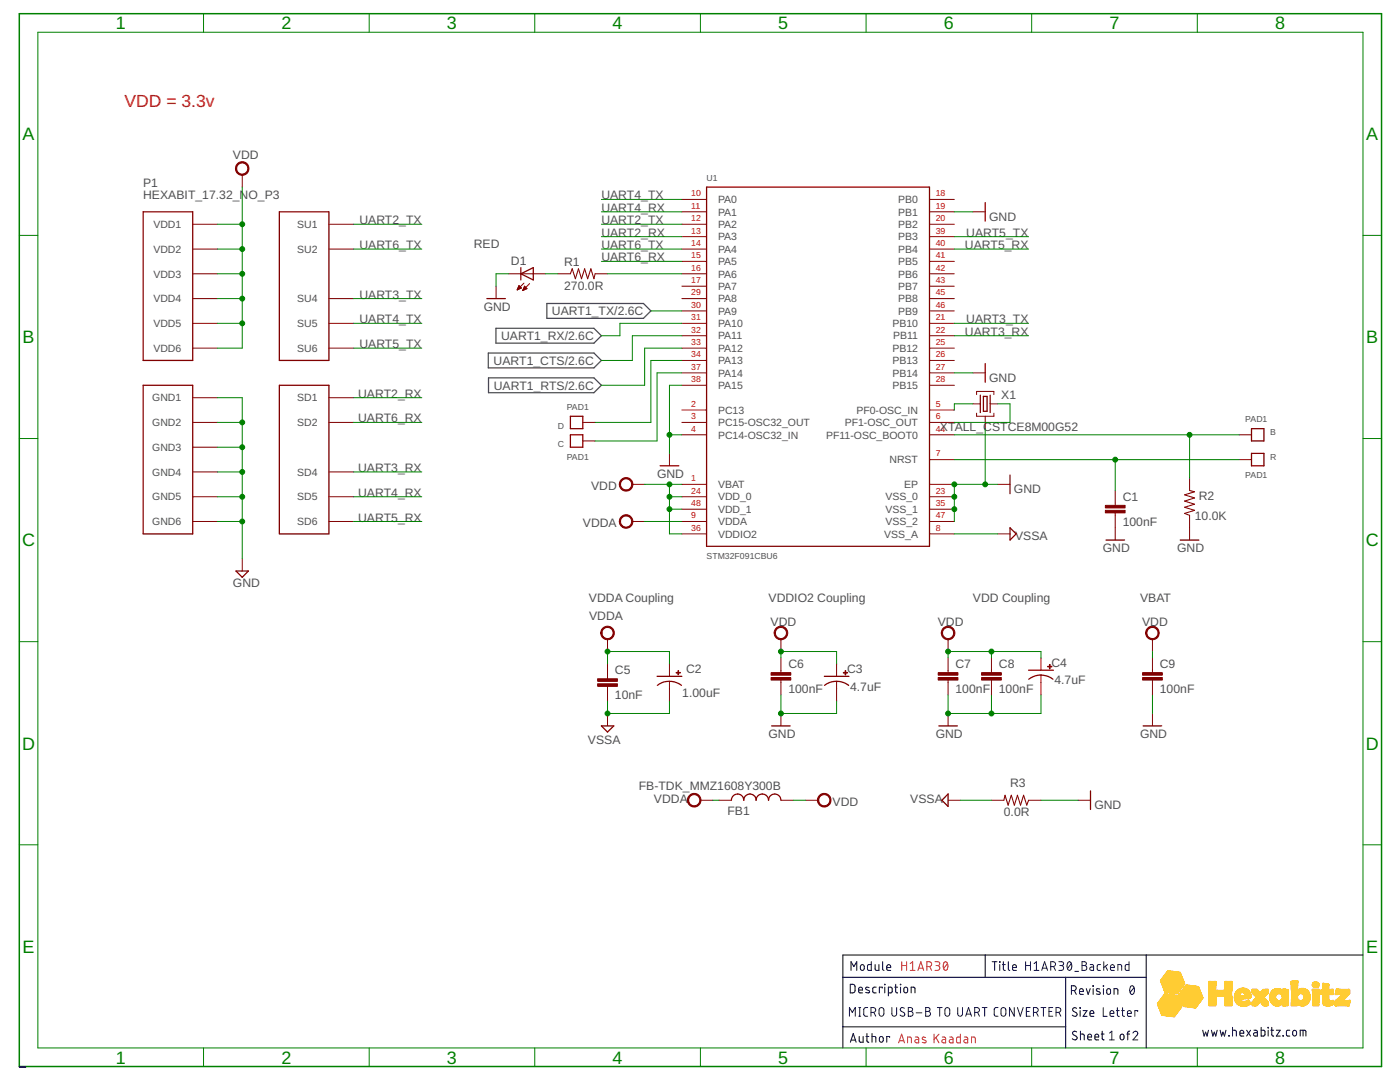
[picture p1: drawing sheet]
<svg xmlns="http://www.w3.org/2000/svg" width="279mm" height="216mm" viewBox="0 0 279 216" stroke-linecap="round" stroke-linejoin="round" font-family="sans-serif">
<defs><g id="words">
<g font-size="3.6" fill="#008000">
<text x="23.1" y="5.9">1</text>
<text x="56.1" y="5.9">2</text>
<text x="89.2" y="5.9">3</text>
<text x="122.3" y="5.9">4</text>
<text x="155.3" y="5.9">5</text>
<text x="188.4" y="5.9">6</text>
<text x="221.4" y="5.9">7</text>
<text x="254.5" y="5.9">8</text>
<text x="4.5" y="28">A</text>
<text x="272.7" y="28">A</text>
<text x="4.5" y="68.5">B</text>
<text x="272.7" y="68.5">B</text>
<text x="4.4" y="109">C</text>
<text x="272.6" y="109">C</text>
<text x="4.4" y="149.6">D</text>
<text x="272.6" y="149.6">D</text>
<text x="4.5" y="190.1">E</text>
<text x="272.7" y="190.1">E</text>
<text x="23.1" y="212.2">1</text>
<text x="56.1" y="212.2">2</text>
<text x="89.2" y="212.2">3</text>
<text x="122.3" y="212.2">4</text>
<text x="155.3" y="212.2">5</text>
<text x="188.4" y="212.2">6</text>
<text x="221.4" y="212.2">7</text>
<text x="254.5" y="212.2">8</text>
</g>
<text font-size="3.5" fill="#f00" x="24.9" y="21.3">VDD = 3.3v</text>
<g font-size="2.4" fill="#505050">
<text x="46.5" y="31.8">VDD</text>
<text x="28.6" y="39.8">HEXABIT_17.32_NO_P3</text>
<text x="28.6" y="37.3">P1</text>
<text x="120" y="39.8">UART4_TX</text>
<text x="71.7" y="44.7">UART2_TX</text>
<text x="120" y="44.7">UART2_TX</text>
<text x="120" y="47.2">UART2_RX</text>
<text x="120" y="42.3">UART4_RX</text>
<text x="192.8" y="47.2">UART5_TX</text>
<text x="197.4" y="44">GND</text>
<text x="71.7" y="49.7">UART6_TX</text>
<text x="94.6" y="49.6">RED</text>
<text x="102" y="52.9">D1</text>
<text x="112.6" y="53.2">R1</text>
<text x="120" y="49.7">UART6_TX</text>
<text x="120" y="52.2">UART6_RX</text>
<text x="192.6" y="49.7">UART5_RX</text>
<text x="71.7" y="59.6">UART3_TX</text>
<text x="112.6" y="57.8">270.0R</text>
<text x="71.7" y="64.5">UART4_TX</text>
<text x="96.5" y="62">GND</text>
<text x="110.1" y="62.9">UART1_TX/2.6C</text>
<text x="192.8" y="64.5">UART3_TX</text>
<text x="71.7" y="69.5">UART5_TX</text>
<text x="100" y="67.9">UART1_RX/2.6C</text>
<text x="192.6" y="67">UART3_RX</text>
<text x="98.5" y="72.8">UART1_CTS/2.6C</text>
<text x="98.5" y="77.7">UART1_RTS/2.6C</text>
<text x="197.4" y="76.1">GND</text>
<text x="71.5" y="79.3">UART2_RX</text>
<text x="199.8" y="79.6">X1</text>
<text x="71.5" y="84.3">UART6_RX</text>
<text x="187.6" y="86">XTALL_CSTCE8M00G52</text>
<text x="71.5" y="94.2">UART3_RX</text>
<text x="131.1" y="95.4">GND</text>
<text x="71.5" y="99.1">UART4_RX</text>
<text x="118" y="97.8">VDD</text>
<text x="202.4" y="98.4">GND</text>
<text x="224.1" y="100">C1</text>
<text x="239.2" y="99.8">R2</text>
<text x="71.5" y="104.1">UART5_RX</text>
<text x="116.3" y="105.2">VDDA</text>
<text x="202.6" y="107.7">VSSA</text>
<text x="224.1" y="104.9">100nF</text>
<text x="238.4" y="103.8">10.0K</text>
<text x="220.1" y="110.2">GND</text>
<text x="234.9" y="110.2">GND</text>
<text x="46.5" y="117">GND</text>
<text x="117.5" y="120.1">VDDA Coupling</text>
<text x="117.6" y="123.7">VDDA</text>
<text x="153.4" y="120.1">VDDIO2 Coupling</text>
<text x="153.8" y="125">VDD</text>
<text x="187.2" y="125">VDD</text>
<text x="194.2" y="120.1">VDD Coupling</text>
<text x="227.5" y="120.1">VBAT</text>
<text x="227.9" y="125">VDD</text>
<text x="122.7" y="134.6">C5</text>
<text x="136.9" y="134.3">C2</text>
<text x="157.3" y="133.4">C6</text>
<text x="169" y="134.3">C3</text>
<text x="169.6" y="137.8">4.7uF</text>
<text x="190.7" y="133.4">C7</text>
<text x="199.3" y="133.4">C8</text>
<text x="209.8" y="133.1">C4</text>
<text x="210.4" y="136.6">4.7uF</text>
<text x="231.5" y="133.4">C9</text>
<text x="122.7" y="139.5">10nF</text>
<text x="136.2" y="139">1.00uF</text>
<text x="157.3" y="138.3">100nF</text>
<text x="190.7" y="138.3">100nF</text>
<text x="199.3" y="138.3">100nF</text>
<text x="231.5" y="138.3">100nF</text>
<text x="117.3" y="148.4">VSSA</text>
<text x="153.4" y="147.3">GND</text>
<text x="186.7" y="147.3">GND</text>
<text x="227.5" y="147.3">GND</text>
<text x="127.5" y="157.7">FB-TDK_MMZ1608Y300B</text>
<text x="130.5" y="160.3">VDDA</text>
<text x="166.2" y="160.8">VDD</text>
<text x="181.7" y="160.3">VSSA</text>
<text x="201.6" y="157">R3</text>
<text x="218.4" y="161.4">GND</text>
<text x="145.2" y="162.6">FB1</text>
<text x="200.3" y="162.9">0.0R</text>
</g>
<g font-size="2.1" fill="#505050">
<text x="143.3" y="40.5">PA0</text>
<text x="179.3" y="40.5">PB0</text>
<text x="30.6" y="45.5">VDD1</text>
<text x="59.3" y="45.5">SU1</text>
<text x="143.3" y="43">PA1</text>
<text x="143.3" y="45.5">PA2</text>
<text x="143.3" y="48">PA3</text>
<text x="179.3" y="43">PB1</text>
<text x="179.3" y="45.5">PB2</text>
<text x="179.3" y="48">PB3</text>
<text x="30.6" y="50.4">VDD2</text>
<text x="59.3" y="50.4">SU2</text>
<text x="143.3" y="50.4">PA4</text>
<text x="143.3" y="52.9">PA5</text>
<text x="179.3" y="50.4">PB4</text>
<text x="179.3" y="52.9">PB5</text>
<text x="30.6" y="55.4">VDD3</text>
<text x="143.3" y="55.4">PA6</text>
<text x="143.3" y="57.8">PA7</text>
<text x="179.3" y="55.4">PB6</text>
<text x="179.3" y="57.8">PB7</text>
<text x="30.6" y="60.3">VDD4</text>
<text x="30.6" y="65.3">VDD5</text>
<text x="59.3" y="60.3">SU4</text>
<text x="59.3" y="65.3">SU5</text>
<text x="143.3" y="60.3">PA8</text>
<text x="143.3" y="62.8">PA9</text>
<text x="143.3" y="65.3">PA10</text>
<text x="178.1" y="65.3">PB10</text>
<text x="179.3" y="60.3">PB8</text>
<text x="179.3" y="62.8">PB9</text>
<text x="30.6" y="70.2">VDD6</text>
<text x="59.3" y="70.2">SU6</text>
<text x="143.3" y="67.7">PA11</text>
<text x="143.3" y="70.2">PA12</text>
<text x="178.1" y="70.2">PB12</text>
<text x="178.3" y="67.7">PB11</text>
<text x="143.3" y="72.7">PA13</text>
<text x="143.3" y="75.1">PA14</text>
<text x="143.3" y="77.6">PA15</text>
<text x="178.1" y="72.7">PB13</text>
<text x="178.1" y="75.1">PB14</text>
<text x="178.1" y="77.6">PB15</text>
<text x="30.4" y="80.1">GND1</text>
<text x="59.3" y="80.1">SD1</text>
<text x="143.3" y="82.6">PC13</text>
<text x="170.9" y="82.6">PF0-OSC_IN</text>
<text x="30.4" y="85">GND2</text>
<text x="30.4" y="90">GND3</text>
<text x="59.3" y="85">SD2</text>
<text x="143.3" y="85">PC15-OSC32_OUT</text>
<text x="143.3" y="87.5">PC14-OSC32_IN</text>
<text x="164.9" y="87.5">PF11-OSC_BOOT0</text>
<text x="168.6" y="85">PF1-OSC_OUT</text>
<text x="30.4" y="94.9">GND4</text>
<text x="59.3" y="94.9">SD4</text>
<text x="177.5" y="92.4">NRST</text>
<text x="30.4" y="99.9">GND5</text>
<text x="59.3" y="99.9">SD5</text>
<text x="143.3" y="97.4">VBAT</text>
<text x="143.3" y="99.9">VDD_0</text>
<text x="176.7" y="99.9">VSS_0</text>
<text x="180.4" y="97.4">EP</text>
<text x="30.4" y="104.8">GND6</text>
<text x="59.3" y="104.8">SD6</text>
<text x="143.3" y="102.3">VDD_1</text>
<text x="143.3" y="104.8">VDDA</text>
<text x="143.3" y="107.3">VDDIO2</text>
<text x="176.5" y="107.3">VSS_A</text>
<text x="176.7" y="102.3">VSS_1</text>
<text x="176.7" y="104.8">VSS_2</text>
</g>
<g font-size="1.7" fill="#f00">
<text x="137.9" y="39.2">10</text>
<text x="137.9" y="41.7">11</text>
<text x="186.7" y="39.2">18</text>
<text x="186.7" y="41.7">19</text>
<text x="137.9" y="44.1">12</text>
<text x="137.9" y="46.6">13</text>
<text x="186.7" y="44.1">20</text>
<text x="186.7" y="46.6">39</text>
<text x="137.9" y="49.1">14</text>
<text x="137.9" y="51.5">15</text>
<text x="186.7" y="49.1">40</text>
<text x="186.7" y="51.5">41</text>
<text x="137.9" y="54">16</text>
<text x="137.9" y="56.5">17</text>
<text x="137.9" y="59">29</text>
<text x="186.7" y="54">42</text>
<text x="186.7" y="56.5">43</text>
<text x="186.7" y="59">45</text>
<text x="137.9" y="61.4">30</text>
<text x="137.9" y="63.9">31</text>
<text x="186.7" y="61.4">46</text>
<text x="186.7" y="63.9">21</text>
<text x="137.9" y="66.4">32</text>
<text x="137.9" y="68.8">33</text>
<text x="137.9" y="71.3">34</text>
<text x="186.7" y="66.4">22</text>
<text x="186.7" y="68.8">25</text>
<text x="186.7" y="71.3">26</text>
<text x="137.9" y="73.8">37</text>
<text x="137.9" y="76.3">38</text>
<text x="186.7" y="73.8">27</text>
<text x="186.7" y="76.3">28</text>
<text x="137.9" y="81.2">2</text>
<text x="137.9" y="83.7">3</text>
<text x="186.7" y="81.2">5</text>
<text x="186.7" y="83.7">6</text>
<text x="137.9" y="86.1">4</text>
<text x="186.7" y="86.1">44</text>
<text x="186.7" y="91.1">7</text>
<text x="137.9" y="96">1</text>
<text x="137.9" y="98.5">24</text>
<text x="137.9" y="101">48</text>
<text x="186.7" y="98.5">23</text>
<text x="186.7" y="101">35</text>
<text x="137.9" y="103.4">9</text>
<text x="137.9" y="105.9">36</text>
<text x="186.7" y="105.9">8</text>
<text x="186.7" y="103.4">47</text>
</g>
<g font-size="1.7" fill="#505050">
<text x="141" y="36.1">U1</text>
<text x="113.1" y="81.8">PAD1</text>
<text x="111.3" y="85.5">D</text>
<text x="111.3" y="89.2">C</text>
<text x="248.5" y="84.3">PAD1</text>
<text x="253.5" y="86.8">B</text>
<text x="113.1" y="91.7">PAD1</text>
<text x="248.5" y="95.4">PAD1</text>
<text x="253.5" y="91.7">R</text>
<text x="141" y="111.5">STM32F091CBU6</text>
</g>
</g></defs>
<path d="M97.5 70.4h21l1.5 1.5-1.5 1.5h-21zM97.5 75.4h21l1.5 1.5-1.5 1.5h-21zM99 65.5h19.5l1.5 1.5-1.5 1.5h-19.5zM109.1 60.6h19.3l1.5 1.4-1.5 1.5h-19.3z" fill="none" stroke="#505050" stroke-width=".25"/>
<g fill="none" stroke="#800000" stroke-width=".2">
<path d="M48.3 34.9v2.4M136.1 39.8h4.9M185.5 39.8h5M38.5 54.6h4.9M38.5 44.7h4.9M38.5 49.7h4.9M38.5 59.6h4.9M65.6 44.7h5M65.6 49.7h5M65.6 59.6h5M99 57.1v2.5M101.5 54.6h7.4"/>
<path d="M103.2 57.8h.1M103.3 57.7h.3M103.3 57.6h.5M103.4 57.5h.7M103.4 57.3h.5M103.5 57.2h.3M103.5 57.1h.2M103.6 57l.5 .5M103.6 57l-.4 .8M103.6 57h.1M104.1 57.5l-.9 .3M104.3 57.9h.1"/>
<path d="M104.4 57.8h.3M104.4 57.7h.6M104.5 57.6h.7M104.5 57.5h.6M104.6 56.5l-1.4 1.3M104.6 57.3h.3M104.6 57.2h.2M105.2 57.6l-.9 .4M105.2 57.6l-.5-.5-.4 .9M105.7 56.6l-1.4 1.4M111.4 54.6h2.4M118.8 54.6h2.4"/>
<path d="M136.1 54.6h4.9M136.1 42.3h4.9M136.1 44.7h4.9M136.1 47.2h4.9M136.1 49.7h4.9M136.1 52.2h4.9M136.1 57.1h4.9M136.1 59.6h4.9M185.5 54.6h5M185.5 42.3h5M185.5 44.7h5M185.5 47.2h5"/>
<path d="M185.5 49.7h5M185.5 52.2h5M185.5 57.1h5M185.5 59.6h5M194.2 42.3h2.4M38.5 64.5h4.9M38.5 69.5h4.9M38.5 79.4h4.9M65.6 64.5h5M65.6 69.5h5M65.6 79.4h5M136.1 62h4.9"/>
<path d="M136.1 64.5h4.9M136.1 67h4.9M136.1 69.5h4.9M136.1 71.9h4.9M136.1 74.4h4.9M136.1 76.9h4.9M185.5 62h5M185.5 64.5h5M185.5 67h5M185.5 69.5h5M185.5 71.9h5M185.5 74.4h5"/>
<path d="M185.5 76.9h5M194.2 74.4h2.4M194.9 78.7v-.6h3.5v.6M38.5 84.3h4.9M38.5 99.1h4.9M38.5 89.2h4.9M38.5 94.2h4.9M65.6 84.3h5M65.6 99.1h5M65.6 94.2h5M116.3 84.3h2.5M116.3 88h2.5"/>
<path d="M126.2 96.6h2.5M133.6 90.5v2.4M136.1 81.8h4.9M136.1 84.3h4.9M136.1 86.8h4.9M136.1 96.6h4.9M136.1 99.1h4.9M185.5 81.8h5M185.5 84.3h5M185.5 86.8h5M185.5 96.6h5M185.5 99.1h5"/>
<path d="M185.5 91.7h5M194.2 80.6h1.4M194.9 82.4v.7h3.5v-.7M196.6 83.1v2.4M197.6 80.6h1.5M199.1 96.6h2.5M222.6 97.9v3M237.4 95.4v2.5M247.3 86.8h2.5M247.3 91.7h2.5M38.5 104.1h4.9M48.3 111.5v2.4"/>
<path d="M65.6 104.1h5M126.2 104.1h2.5M136.1 101.6h4.9M136.1 104.1h4.9M136.1 106.5h4.9M185.5 101.6h5M185.5 104.1h5M185.5 106.5h5M199.1 106.5h2.5M222.6 102.3v5.5M237.4 102.8v5M121.2 127.6v2.4"/>
<path d="M121.2 132.5v2.9M121.2 136.9v3M133.6 132.5v2.5M133.6 136v3.9M155.9 127.6v2.4M155.9 131.3v2.9M155.9 135.7v3M167 132.5v2.5M167 136v3.9M189.2 127.6v2.4M189.2 131.3v2.9M189.2 135.7v3"/>
<path d="M197.9 131.3v2.9M197.9 135.7v3M207.8 131.3v2.4M207.8 134.7v4M230 127.6v2.4M230 131.3v2.9M230 135.7v3M121.2 142.4v2.4M139.8 159.7h2.5M143.5 159.7h2.5M155.9 159.7h2.4M155.9 142.4v2.4"/>
<path d="M160.8 159.7h2.5M189.2 159.7h2.5M189.2 142.4v2.4M197.9 159.7h2.4M205.3 159.7h2.5M215.2 159.7h2.4M230 142.4v2.4"/>
</g>
<g fill="#800000" stroke="#800000" stroke-width=".2">
<path d="M220.6 101.8h3.9v.5h-3.9z"/>
<path d="M220.6 100.8h3.9v.5h-3.9z"/>
<path d="M134.9 134.2h.9v.1h-.9z"/>
<path d="M135.3 133.8h.1v.9h-.1z"/>
<path d="M168.3 134.2h.8v.1h-.8z"/>
<path d="M168.7 133.8h.1v.9h-.1z"/>
<path d="M209.1 132.9h.8v.2h-.8z"/>
<path d="M209.4 132.6h.2v.8h-.2z"/>
<path d="M119.3 136.4h3.9v.5h-3.9z"/>
<path d="M119.3 135.4h3.9v.6h-3.9z"/>
<path d="M153.9 135.2h3.9v.5h-3.9z"/>
<path d="M153.9 134.2h3.9v.5h-3.9z"/>
<path d="M187.2 135.2h4v.5h-4z"/>
<path d="M187.2 134.2h4v.5h-4z"/>
<path d="M195.9 135.2h3.9v.5h-3.9z"/>
<path d="M195.9 134.2h3.9v.5h-3.9z"/>
<path d="M228 135.2h4v.5h-4z"/>
<path d="M228 134.2h4v.5h-4z"/>
</g>
<g fill="none" stroke="#800000" stroke-width=".25">
<path d="M141 37.3h44.5v71.7h-44.5zM28.6 42.3h9.9v29.6h-9.9zM55.8 42.3h9.8v29.6h-9.8zM97.2 59.6h3.7M103.9 54.6l2.5-1.2v2.5zM103.9 53.4v2.5M196.6 40.4v3.7M28.6 76.9h9.9v29.6h-9.9zM55.8 76.9h9.8v29.6h-9.8zM195.6 78.8v3.5M196.3 79.1h.7v3h-.7zM196.6 72.6v3.7"/>
<path d="M197.6 78.8v3.5M113.8 83.1h2.5v2.4h-2.5zM113.8 86.8h2.5v2.4h-2.5zM131.7 92.9h3.8M201.6 94.8v3.7M249.8 85.5h2.4v2.5h-2.4zM249.8 90.5h2.4v2.4h-2.4zM47.1 113.9h2.5l-1.3 1.3zM201.6 105.3l1.2 1.2-1.2 1.3zM220.7 107.8h3.7M235.5 107.8h3.8M131.1 135h5"/>
<path d="M133.6 135.9l-1 .2-1.4 .7M133.6 136l1 .1 1.4 .7M164.5 135h4.9M167 135.9l-.5 .1a3.6 3.6 0 0 0-2 .8M167 136l1 .1 1.4 .7M205.3 133.7h4.9M207.8 134.7l-1.6 .3-.9 .5M207.8 134.7l1.5 .3 .8 .5M120 144.8h2.5l-1.3 1.3zM146 159.7a1.24 1.24 0 0 1 1.2-1.3 1.24 1.24 0 0 1 1.2 1.3 1.23 1.23 0 0 1 1.3-1.3 1.23 1.23 0 0 1 1.2 1.3 1.24 1.24 0 0 1 1.2-1.3 1.24 1.24 0 0 1 1.3 1.3 1.24 1.24 0 0 1 1.2-1.3 1.24 1.24 0 0 1 1.3 1.3M154 144.8h3.7M187.4 144.8h3.7"/>
<path d="M189.2 158.4v2.5l-1.2-1.2zM217.6 157.8v3.7M228.1 144.8h3.7"/>
</g>
<path d="M113.8 54.6l.4-1 .6 2 .6-2 .7 2 .6-2 .6 2 .6-2 .6 2 .3-1M237.4 97.9l1 .2-2 .6 2 .7-2 .6 2 .6-2 .6 2 .6-2 .6 1 .4M200.3 159.7l.3-1 .6 2 .6-2 .6 2 .7-2 .6 2 .6-2 .6 2 .4-1" fill="none" stroke="#800000" stroke-width=".21"/>
<g fill="#800000" stroke="#800000" stroke-width=".2">
<path d="M124 95.7a1.36 1.36 0 0 1 2.1 .3 1.36 1.36 0 0 1-.8 2 1.36 1.36 0 0 1-1.7-1.4h.2a1.11 1.11 0 0 1 1.7-.9 1.11 1.11 0 0 1 .1 1.9 1.11 1.11 0 0 1-1.7-.7l-.1-.3h-.2z" fill-rule="evenodd"/>
<path d="M124 103.1a1.36 1.36 0 0 1 2.1 .3 1.36 1.36 0 0 1-.8 2 1.36 1.36 0 0 1-1.7-1.3h.2a1.11 1.11 0 0 1 1.7-1 1.11 1.11 0 0 1 .1 1.9 1.11 1.11 0 0 1-1.7-.7l-.1-.2h-.2z" fill-rule="evenodd"/>
<path d="M120.2 125.4a1.36 1.36 0 0 1 2.2 .2 1.36 1.36 0 0 1-.8 2 1.36 1.36 0 0 1-1.7-1.3h.2a1.11 1.11 0 0 1 1.7-.9 1.11 1.11 0 0 1 .1 1.8 1.11 1.11 0 0 1-1.7-.6l-.1-.3h-.2z" fill-rule="evenodd"/>
<path d="M154.9 125.4a1.36 1.36 0 0 1 2.1 .2 1.36 1.36 0 0 1-.8 2 1.36 1.36 0 0 1-1.7-1.3h.2a1.11 1.11 0 0 1 1.6-1 1.11 1.11 0 0 1 .3 1.8 1.11 1.11 0 0 1-1.8-.5l-.1-.3h-.2z" fill-rule="evenodd"/>
<path d="M163.5 158.7a1.36 1.36 0 0 1 2.2 .3 1.36 1.36 0 0 1-.9 2 1.36 1.36 0 0 1-1.7-1.3h.3a1.11 1.11 0 0 1 1.5-1.1 1.11 1.11 0 0 1 .3 1.9 1.11 1.11 0 0 1-1.8-.5v-.3h-.3z" fill-rule="evenodd"/>
<path d="M137.6 158.7a1.36 1.36 0 0 1 2.1 .3 1.36 1.36 0 0 1-.8 2 1.36 1.36 0 0 1-1.7-1.3h.2a1.11 1.11 0 0 1 1.6-1.1 1.11 1.11 0 0 1 .3 1.9 1.11 1.11 0 0 1-1.8-.5l-.1-.3h-.2z" fill-rule="evenodd"/>
<path d="M188.2 125.4a1.36 1.36 0 0 1 2.2 .2 1.36 1.36 0 0 1-.8 2 1.36 1.36 0 0 1-1.7-1.3h.2a1.11 1.11 0 0 1 1.6-.9 1.11 1.11 0 0 1 .2 1.8 1.11 1.11 0 0 1-1.8-.6v-.3h-.2z" fill-rule="evenodd"/>
<path d="M229 125.4a1.35 1.35 0 0 1 2.1 .2 1.35 1.35 0 0 1-.7 2 1.35 1.35 0 0 1-1.8-1.3h.3a1.11 1.11 0 0 1 1.5-1 1.11 1.11 0 0 1 .3 1.8 1.11 1.11 0 0 1-1.8-.5v-.3h-.3z" fill-rule="evenodd"/>
<path d="M47.3 32.7a1.35 1.35 0 0 1 2.2 .2 1.35 1.35 0 0 1-.8 2 1.35 1.35 0 0 1-1.7-1.3h.2a1.11 1.11 0 0 1 1.6-1 1.11 1.11 0 0 1 .3 1.8 1.11 1.11 0 0 1-1.8-.5l-.1-.3h-.2z" fill-rule="evenodd"/>
</g>
<path d="M3.9 2.7h271.8v210.1h-271.8z" fill="none" stroke="#008000" stroke-width=".3"/>
<g fill="none" stroke="#008000" stroke-width=".2">
<path d="M7.6 6.4h264.4v202.7h-264.4zM40.6 2.7v3.7M73.7 2.7v3.7M106.7 2.7v3.7M139.8 2.7v3.7M172.8 2.7v3.7M205.9 2.7v3.7M239 2.7v3.7M48.3 37.3v32.2h-4.9M120 39.8h16.1M3.9 47h3.7M43.4 44.7h4.9"/>
<path d="M43.4 49.7h4.9M43.4 54.6h4.9M43.4 59.6h4.9M70.6 44.7h13.6M70.6 49.7h13.6M70.6 59.6h13.6M101.5 54.6h-2.5v2.5M108.9 54.6h2.5M120 44.7h16.1M120 49.7h16.1M120 42.3h16.1M120 47.2h16.1"/>
<path d="M120 52.2h16.1M121.2 54.6h14.9M190.5 49.7h14.8M190.5 42.3h3.7M190.5 47.2h14.8M272 47h3.7M43.4 79.4h4.9v32.1M43.4 64.5h4.9M70.6 64.5h13.6M70.6 69.5h13.6M70.6 79.4h13.6M129.9 62h6.2"/>
<path d="M136.1 76.9h-2.5v13.6M136.1 64.5h-12.4v2.5h-3.7M136.1 69.5h-7.4v7.4h-8.7M136.1 71.9h-6.2v12.4h-11.1M136.1 74.4h-5v13.6h-12.3M136.1 67h-9.9v4.9h-6.2M190.5 64.5h14.8M190.5 74.4h3.7M190.5 67h14.8M3.9 87.5h3.7M43.4 99.1h4.9M43.4 84.3h4.9"/>
<path d="M43.4 89.2h4.9M43.4 94.2h4.9M70.6 99.1h13.6M70.6 84.3h13.6M70.6 94.2h13.6M128.7 96.6h7.4M133.6 96.6v9.9h2.5M133.6 99.1h2.5M133.6 86.8h2.5M190.5 86.8h56.8M190.5 91.7h56.8M194.2 80.6h-3.7v1.2"/>
<path d="M196.6 85.5v11.1M199.1 96.6h-8.6v7.5M199.1 80.6h2.5v3.7h-11.1M222.6 91.7v6.2M237.4 86.8v8.6M272 87.5h3.7M43.4 104.1h4.9M70.6 104.1h13.6M128.7 104.1h7.4M133.6 101.6h2.5M190.5 106.5h8.6M3.9 128h3.7"/>
<path d="M121.2 132.5v-2.5h12.4v2.5M121.2 139.9v2.5h12.4v-2.5M155.9 131.3v-1.3h11.1v2.5M155.9 138.7v3.7h11.1v-2.5M189.2 131.3v-1.3h18.6v1.3M189.2 138.7v3.7h18.6v-3.7M197.9 130v1.3M197.9 138.7v3.7M230 130v1.3M230 138.7v3.7M272 128h3.7M142.3 159.7h1.2"/>
<path d="M158.3 159.7h2.5M191.7 159.7h6.2M207.8 159.7h7.4M3.9 168.6h3.7M272 168.6h3.7M40.6 209.1v3.7M73.7 209.1v3.7M106.7 209.1v3.7M139.8 209.1v3.7M172.8 209.1v3.7M205.9 209.1v3.7M239 209.1v3.7"/>
</g>
<g fill="#008000" stroke="#008000" stroke-width=".2">
<circle cx="133.6" cy="96.6" r=".49"/>
<circle cx="133.6" cy="99.1" r=".49"/>
<circle cx="133.6" cy="101.6" r=".49"/>
<circle cx="155.9" cy="130" r=".49"/>
<circle cx="197.9" cy="130" r=".49"/>
<circle cx="189.2" cy="130" r=".49"/>
<circle cx="48.3" cy="44.7" r=".49"/>
<circle cx="48.3" cy="49.7" r=".49"/>
<circle cx="48.3" cy="54.6" r=".49"/>
<circle cx="48.3" cy="59.6" r=".49"/>
<circle cx="48.3" cy="64.5" r=".49"/>
<circle cx="190.5" cy="96.6" r=".49"/>
<circle cx="190.5" cy="99.1" r=".49"/>
<circle cx="190.5" cy="101.6" r=".49"/>
<circle cx="196.6" cy="96.6" r=".49"/>
<circle cx="155.9" cy="142.4" r=".49"/>
<circle cx="189.2" cy="142.4" r=".49"/>
<circle cx="197.9" cy="142.4" r=".49"/>
<circle cx="48.3" cy="84.3" r=".49"/>
<circle cx="48.3" cy="89.2" r=".49"/>
<circle cx="48.3" cy="94.2" r=".49"/>
<circle cx="48.3" cy="99.1" r=".49"/>
<circle cx="48.3" cy="104.1" r=".49"/>
<circle cx="133.6" cy="86.8" r=".49"/>
<circle cx="121.2" cy="130" r=".49"/>
<circle cx="237.4" cy="86.8" r=".49"/>
<circle cx="222.6" cy="91.7" r=".49"/>
<circle cx="121.2" cy="142.4" r=".49"/>
</g>
<g fill="none" stroke="#000" stroke-width=".2">
<path d="M168.2 195h60.5M169.7 196.4h.6l.3 .3v1.1l-.3 .3h-.6zM169.8 193.6v-1.7l.6 1 .6-1v1.7M171.4 197.5h.7a.4 .4 0 0 0-.2-.5 .4 .4 0 0 0-.5 .4v.6l.7 .1M171.8 192.6l.3-.1a.66 .66 0 0 1 .2 1.1h-.3l-.3-.2zM173.4 197.1l-.5-.1-.1 .3 .7 .4v.3h-.7M173.9 191.9v1.7h-.6l-.2-.3v-.6l.2-.2h.6M174.6 192.5l.1 .9 .2 .2h.5v-1.1M174.9 197h-.5l-.2 .3 .1 .7 .6 .1M176.1 197.2v-.2h-.6v1.1M176.1 191.9v1.4l.3 .3M176.5 196.4l.1 .1z"/>
<path d="M176.6 197v1.1M177 193.1h.8a.41 .41 0 0 0-.3-.6 .41 .41 0 0 0-.5 .4l.1 .6 .7 .1M177.3 198.1h.6l.1-.1 .1-.7-.2-.3h-.6v1.7M178.6 197h.5M178.8 196.4v1.6l.3 .1M179.7 196.4l.1 .1zM179.7 197v1.1M180.5 197.1l.3-.1 .2 .1 .1 .6a.38 .38 0 0 1-.3 .4 .38 .38 0 0 1-.4-.4zM181.8 198.1v-1.1l.8 .1v1M196.6 190.6v4.4M198 191.9h1M198.5 191.9v1.7"/>
<path d="M199.5 191.9l.1 .1zM199.5 192.5v1.1M200 192.5h.6M200.2 191.9l.1 1.5 .3 .2M201.2 191.9v1.4l.3 .3M202.1 193.1h.7a.4 .4 0 0 0-.2-.6 .4 .4 0 0 0-.5 .4l.1 .6 .6 .1M212.7 195v14.1M213.8 197.7h.5a.48 .48 0 0 0 .5-.5 .48 .48 0 0 0-.5-.5h-.5v1.7M214.4 197.7l.4 .7M215.4 197.8h.8a.4 .4 0 0 0-.3-.5 .4 .4 0 0 0-.5 .4l.1 .6 .7 .1M216.8 197.3l.4 1.1 .4-1.1M218.1 196.7l.1 .1z"/>
<path d="M218.2 197.3v1.1M219.5 197.4l-.6-.1-.1 .3 .7 .4v.3h-.7M220.2 196.7l.1 .1zM220.2 197.3v1.1M221 197.4l.3-.1 .2 .1 .1 .6a.38 .38 0 0 1-.3 .4 .38 .38 0 0 1-.4-.4zM222.3 198.4v-1.1l.8 .1v1M228.7 190.6v18.5M272 190.6h-103.8v18.5M168.2 204.9h44.5M169.7 208l.6-1.8 .6 1.8M169.9 207.5h.8M171.5 206.8v1l.3 .2h.5v-1.2"/>
<path d="M172.8 206.8h.6M173 206.2v1.6l.4 .2M174 206.8l.8 .1v1.1M174 206.2v1.8M175.6 206.9l.3-.1 .2 .1 .2 .7a.39 .39 0 0 1-.4 .4 .39 .39 0 0 1-.4-.4zM177.5 207v-.2h-.5v1.2M214.9 201.2l-.6-.1-.2 .4v.2l.7 .4a.44 .44 0 0 1 0 .6 .44 .44 0 0 1-.6 0l-.2-.1M214.9 205.9l-.6-.1-.2 .3v.3l.7 .4a.44 .44 0 0 1 0 .6 .44 .44 0 0 1-.6 0l-.2-.1M215.5 201.1l.1 .1zM215.6 201.7v1.1M215.6 206.3l.7 .2 .1 1M215.6 205.8v1.7"/>
<path d="M216.2 201.7h.7l-.7 1.1h.7M217.1 206.9h.7a.4 .4 0 0 0-.2-.5 .4 .4 0 0 0-.5 .3l.1 .7 .6 .1M217.5 202.2h.8a.4 .4 0 0 0-.3-.5 .4 .4 0 0 0-.5 .3l.1 .7 .7 .1M218.5 206.9h.8a.4 .4 0 0 0-.3-.5 .4 .4 0 0 0-.5 .3l.1 .7 .7 .1M219.8 206.3h.5M220 205.8v1.5l.3 .2M223.7 206.5l.2-.2a.66 .66 0 0 1 .2 1.2h-.3l-.2-.2zM224.9 206.3h.5M225.4 205.8l-.3 .2v1.5M240 205.6l.3 1.1 .3-.7 .3 .7 .3-1.1M241.8 205.6l.3 1.1 .2-.7 .3 .7 .3-1.1M243.5 205.6l.3 1.1 .3-.7 .3 .7 .3-1.1"/>
<path d="M245.2 206.6l.1 .1zM246 205.6l.7 .1v1M246 205v1.7M247.4 206.2h.8a.41 .41 0 0 0-.2-.6 .41 .41 0 0 0-.6 .4l.1 .7h.7M248.8 205.6l.8 1.1M249.6 205.6l-.8 1.1M250.3 205.6h.4l.2 .3v.8h-.6l-.1-.2v-.3l.7-.1M251.7 205v1.7h.6l.2-.3-.1-.6-.1-.2h-.6M253 205l.2 .1zM253.1 205.6v1.1M253.6 205.6h.6M253.8 205v1.5l.4 .2"/>
<path d="M254.7 205.6h.8l-.8 1.1h.8M256 206.6l.1 .1zM257.4 205.6h-.5l-.2 .3 .1 .8h.6M258.1 205.7l.3-.1 .2 .1 .2 .7a.39 .39 0 0 1-.4 .3 .39 .39 0 0 1-.4-.3zM259.5 206.7v-1.1l1 .1 .1 1M260.1 205.6v1.1"/>
</g>
<g fill="none" stroke="#000080" stroke-width=".2">
<path d="M204.7 191.9v1.7M204.7 192.7h1M205.7 191.9v1.7M206.4 192.3l.4-.4v1.7M206.4 193.6h.9M207.9 193.6l.6-1.7 .6 1.7M208 193.2h.9M209.7 192.9h.5a.49 .49 0 0 0 .5-.5 .49 .49 0 0 0-.5-.5h-.5v1.7M210.3 192.9l.4 .7M211.3 191.9h.6a.38 .38 0 0 1 .4 .4 .38 .38 0 0 1-.4 .4h-.4M211.8 192.7a.49 .49 0 0 1 .5 .4 .49 .49 0 0 1-.5 .5h-.5M213.2 192l.2-.1a1.02 1.02 0 0 1 0 1.7 1.08 1.08 0 0 1-.2-1.6z"/>
<path d="M213.8 192.3l-.8 1M214.5 193.8h.8M215.9 191.9h.5a.38 .38 0 0 1 .4 .4 .38 .38 0 0 1-.4 .4 .49 .49 0 0 1 .5 .4 .49 .49 0 0 1-.5 .5h-.5zM215.9 192.7h.5M217.6 192.5h.5l.1 .2v.9l-.6-.1v-.4l.6-.1M219.6 192.5h-.5l-.1 .3 .1 .7 .5 .1M220.3 191.9v1.7M220.6 192.8l.4 .8M221 192.5l-.7 .6M221.6 193.1h.8a.41 .41 0 0 0-.3-.6 .41 .41 0 0 0-.5 .4l.1 .6 .7 .1M223.1 193.6v-1.1l.7 .1 .1 1M225.3 191.9v1.7h-.6l-.1-.3v-.6l.1-.2h.6"/>
<path d="M225.7 196.8l.2-.1a1.02 1.02 0 0 1 0 1.7 1.08 1.08 0 0 1-.2-1.6zM226.3 197.1l-.8 .9M169.5 202.8v-1.8l.6 1 .6-1v1.8M171.4 202.8h.4M171.4 201h.4M171.6 201v1.8M173.2 201l-.6 .1-.2 .3v1.1l.2 .3h.6M173.8 202h.5a.49 .49 0 0 0 .5-.5 .49 .49 0 0 0-.5-.5h-.5v1.8M174.4 202l.4 .8M175.6 201.2l.2-.1 .5 .1 .1 1.1a.49 .49 0 0 1-.5 .5 .49 .49 0 0 1-.5-.5zM178 201v1.3a.48 .48 0 0 0 .5 .5 .48 .48 0 0 0 .4-.5v-1.3M180.5 201.2l-.5-.2-.2 .2-.1 .2v.3l.7 .4a.43 .43 0 0 1 0 .6 .43 .43 0 0 1-.6 0l-.2-.2"/>
<path d="M181.3 201h.4a.39 .39 0 0 1 .4 .4 .39 .39 0 0 1-.4 .4 .48 .48 0 0 1 .5 .5 .48 .48 0 0 1-.5 .5h-.4zM181.3 201.8h.4M182.8 202.1h1.2M184.7 201h.5a.39 .39 0 0 1 .4 .4 .39 .39 0 0 1-.4 .4 .48 .48 0 0 1 .5 .5 .48 .48 0 0 1-.5 .5h-.5zM184.7 201.8h.5M187.1 201h.9M187.5 201v1.8M188.7 201.2l.3-.1 .4 .1 .1 1.1a.49 .49 0 0 1-.4 .5 .49 .49 0 0 1-.5-.5zM191.1 201v1.3a.48 .48 0 0 0 .5 .5 .48 .48 0 0 0 .5-.5v-1.3M192.7 202.8l.6-1.8 .6 1.8M192.9 202.4h.8M194.5 202h.5a.49 .49 0 0 0 .5-.5 .49 .49 0 0 0-.5-.5h-.5v1.8"/>
<path d="M195.1 202l.4 .8M196 201h1M196.5 201v1.8M199.2 201l-.6 .1-.2 .3v1.1l.2 .3h.6M199.9 201.2l.3-.1 .4 .1 .1 1.1a.49 .49 0 0 1-.4 .5 .49 .49 0 0 1-.5-.5zM202.4 201v1.8l-.9-1.8v1.8M203.1 201l.5 1.8 .6-1.8M204.8 201.8h.6M205.6 201h-.8v1.8h.8M206.2 202h.5a.49 .49 0 0 0 .5-.5 .49 .49 0 0 0-.5-.5h-.5v1.8M206.8 202l.4 .8M207.8 201h.9"/>
<path d="M208.2 201v1.8M209.3 201.8h.6M210.1 201h-.8v1.8h.8M210.8 202h.4a.49 .49 0 0 0 .5-.5 .49 .49 0 0 0-.5-.5h-.4v1.8M211.3 202l.4 .8M220.2 201.1v1.7h.8M221.4 206.1l.5-.3v1.7M221.4 207.5h1M221.5 202.2h.8a.4 .4 0 0 0-.3-.5 .4 .4 0 0 0-.5 .3l.1 .7 .7 .1M222.8 201.7h.6M223 201.1v1.5l.4 .2M223.8 201.7h.6"/>
<path d="M224 201.1v1.5l.4 .2M225 202.2h.8a.4 .4 0 0 0-.3-.5 .4 .4 0 0 0-.5 .3l.1 .7 .7 .1M226.1 206.1a.48 .48 0 0 1 .7-.3 .48 .48 0 0 1 .1 .7l-.8 1h1M227.1 201.8v-.1h-.6v1.1"/>
</g>
<g fill="none" stroke="#d62525" stroke-width=".2">
<path d="M180 191.9v1.7M180 192.7h.9M180.9 191.9v1.7M181.7 192.3l.4-.4v1.7M181.7 193.6h.9M183.2 193.6l.6-1.7 .5 1.7M183.3 193.2h.9M185 192.9h.5a.49 .49 0 0 0 .4-.5 .49 .49 0 0 0-.4-.5h-.5v1.7M185.5 192.9l.4 .7M186.6 191.9h.6a.38 .38 0 0 1 .4 .4 .38 .38 0 0 1-.4 .4h-.4M187.1 192.7a.49 .49 0 0 1 .5 .4 .49 .49 0 0 1-.5 .5h-.5M188.4 192l.3-.1a1.02 1.02 0 0 1 0 1.7 1.08 1.08 0 0 1-.3-1.6z"/>
<path d="M189.1 192.3l-.8 1M179.3 208.1l.6-1.7 .6 1.7M179.5 207.7h.9M181.1 208.1v-1.2l.7 .2 .1 1M182.7 206.9h.3l.3 .2v1l-.7-.1v-.5l.7-.1M184.7 207l-.4-.1-.3 .3 .8 .5v.3l-.2 .1-.6-.1M186.4 206.4v1.7M186.8 207l.6 1.1M187.4 206.4l-1 1M188 206.9h.4l.3 .2v1l-.7-.1v-.5l.7-.1M189.5 206.9l.6 .1 .1 .2v.9l-.6-.1-.2-.2 .1-.3 .7-.1M191.7 206.4v1.7h-.6l-.2-.3 .1-.8 .7-.1"/>
<path d="M192.4 206.9h.4l.3 .2v1l-.7-.1v-.5l.7-.1M193.9 208.1v-1.2l.7 .2v1"/>
</g>
<g fill="#fc3" stroke="#fc3" stroke-width=".2">
<path d="M234.1 202.9h.3z"/>
<path d="M233.9 202.8l.5 .1z"/>
<path d="M233.7 202.8h.7z"/>
<path d="M233.6 202.8h.8z"/>
<path d="M233.4 202.8h1.1z"/>
<path d="M233.2 202.7l1.3 .1z"/>
<path d="M233 202.7l1.5 .1z"/>
<path d="M232.8 202.7h1.7z"/>
<path d="M232.6 202.6l1.9 .1z"/>
<path d="M232.4 202.6l2.1 .1z"/>
<path d="M232.3 202.6h2.2z"/>
<path d="M232.1 202.6h2.5z"/>
<path d="M231.9 202.6h2.7z"/>
<path d="M231.9 202.5l2.7 .1z"/>
<path d="M231.9 202.5h2.7z"/>
<path d="M231.9 202.5h2.8z"/>
<path d="M231.8 202.5h2.9z"/>
<path d="M231.8 202.4l2.9 .1z"/>
<path d="M231.8 202.4h2.9z"/>
<path d="M231.8 202.3l2.9 .1z"/>
<path d="M231.8 202.3l3 .1z"/>
<path d="M231.8 202.3h3z"/>
<path d="M231.8 202.2l3 .1z"/>
<path d="M231.7 202.2h3.2z"/>
<path d="M231.7 202.1l3.2 .1z"/>
<path d="M231.7 202.1h3.2z"/>
<path d="M231.7 202.1h3.3z"/>
<path d="M231.7 202l3.3 .1z"/>
<path d="M231.6 202l3.4 .1z"/>
<path d="M231.7 202h3.3z"/>
<path d="M231.6 202h3.5z"/>
<path d="M231.6 201.9l3.5 .1z"/>
<path d="M231.6 201.9h3.5z"/>
<path d="M231.6 201.8l3.5 .1z"/>
<path d="M231.6 201.8h3.6z"/>
<path d="M231.6 201.7l3.6 .1z"/>
<path d="M231.5 201.7h3.7z"/>
<path d="M231.5 201.6l3.8 .1z"/>
<path d="M231.5 201.6h3.8z"/>
<path d="M231.5 201.5l3.8 .1z"/>
<path d="M231.5 201.5l3.9 .1z"/>
<path d="M231.5 201.5h3.9z"/>
<path d="M231.4 201.4l4 .1z"/>
<path d="M231.4 201.4l4.1 .1z"/>
<path d="M231.4 201.4h4.1z"/>
<path d="M231.4 201.3l4.1 .1z"/>
<path d="M231.4 201.3h4.1z"/>
<path d="M231.4 201.3h4.2z"/>
<path d="M231.4 201.2l4.2 .1z"/>
<path d="M231.4 201.2h4.2z"/>
<path d="M231.3 201.2h4.3z"/>
<path d="M231.3 201.1l4.3 .1z"/>
<path d="M231.3 201.1l4.4 .1z"/>
<path d="M231.3 201.1h4.4z"/>
<path d="M238.5 201.1h.1z"/>
<path d="M238.3 201.1h.3z"/>
<path d="M231.3 201l4.4 .1z"/>
<path d="M238.1 201l.6 .1z"/>
<path d="M237.9 201l.8 .1z"/>
<path d="M231.3 201h4.5z"/>
<path d="M237.8 201h.9z"/>
<path d="M237.6 201h1.1z"/>
<path d="M231.2 201h4.6z"/>
<path d="M237.4 201h1.3z"/>
<path d="M231.2 200.9l4.6 .1z"/>
<path d="M237.2 200.9l1.6 .1z"/>
<path d="M231.2 200.9h4.6z"/>
<path d="M237 200.9h1.8z"/>
<path d="M236.8 200.9h2z"/>
<path d="M236.6 200.9h2.2z"/>
<path d="M231.2 200.8l4.6 .1z"/>
<path d="M236.5 200.8l2.3 .1z"/>
<path d="M236.3 200.8l2.5 .1z"/>
<path d="M231.2 200.8h4.6z"/>
<path d="M236.1 200.8h2.7z"/>
<path d="M231.2 200.7l4.6 .1z"/>
<path d="M236.1 200.7l2.8 .1z"/>
<path d="M248.1 200.7l.2 .1z"/>
<path d="M231.2 200.7l4.5 .1z"/>
<path d="M247.8 200.7l.8 .1z"/>
<path d="M254.8 200.7l.2 .1z"/>
<path d="M231.1 200.7h4.7z"/>
<path d="M236.1 200.7h2.8z"/>
<path d="M247.7 200.7h1.1z"/>
<path d="M254.6 200.7h.6z"/>
<path d="M264.7 200.7h.5z"/>
<path d="M247.6 200.7h1.2z"/>
<path d="M250.3 200.7h.3z"/>
<path d="M252.4 200.7h.3z"/>
<path d="M254.5 200.7h.7z"/>
<path d="M256 200.7h.5z"/>
<path d="M259.7 200.7h.4z"/>
<path d="M264.6 200.7h.8z"/>
<path d="M266.5 200.7h.2z"/>
<path d="M268.9 200.7h.4z"/>
<path d="M231.1 200.7h4.6z"/>
<path d="M236.1 200.7h2.9z"/>
<path d="M241.3 200.7h1.2z"/>
<path d="M244.5 200.7h1.2z"/>
<path d="M247.5 200.7h1.4z"/>
<path d="M250 200.7h.8z"/>
<path d="M252.2 200.7h.8z"/>
<path d="M254.5 200.7h.8z"/>
<path d="M255.9 200.7h1.1z"/>
<path d="M257.8 200.7h1z"/>
<path d="M259.5 200.7h.8z"/>
<path d="M262 200.7h1.1z"/>
<path d="M264.5 200.7h1z"/>
<path d="M266.5 200.7h.5z"/>
<path d="M268.6 200.7h.7z"/>
<path d="M231.1 200.6l4.6 .1z"/>
<path d="M236.1 200.6l2.9 .1z"/>
<path d="M241.3 200.6l1.3 .1z"/>
<path d="M244.5 200.6l1.4 .1z"/>
<path d="M247.5 200.6l1.5 .1z"/>
<path d="M250 200.6l.9 .1z"/>
<path d="M252.1 200.6l1 .1z"/>
<path d="M254.4 200.6l1 .1z"/>
<path d="M255.9 200.6l1.1 .1z"/>
<path d="M257.7 200.6l1.2 .1z"/>
<path d="M259.5 200.6l.8 .1z"/>
<path d="M262 200.6l1.2 .1z"/>
<path d="M264.4 200.6l1.2 .1z"/>
<path d="M266.4 200.6l2.9 .1z"/>
<path d="M231.1 200.6h4.6z"/>
<path d="M236.1 200.6h2.9z"/>
<path d="M241.2 200.6h1.4z"/>
<path d="M244.4 200.6h1.5z"/>
<path d="M247.4 200.6h1.7z"/>
<path d="M249.9 200.6h1z"/>
<path d="M252.1 200.6h1z"/>
<path d="M254.3 200.6h1.1z"/>
<path d="M255.9 200.6h1.1z"/>
<path d="M257.7 200.6h1.2z"/>
<path d="M259.4 200.6h1z"/>
<path d="M262 200.6h1.2z"/>
<path d="M264.4 200.6h1.3z"/>
<path d="M266.4 200.6h2.9z"/>
<path d="M241.3 200.6h1.4z"/>
<path d="M247.3 200.6h1.8z"/>
<path d="M249.9 200.6h1.1z"/>
<path d="M254.3 200.6h1.2z"/>
<path d="M259.4 200.6h1.1z"/>
<path d="M264.3 200.6h1.4z"/>
<path d="M241.2 200.6h1.5z"/>
<path d="M247.3 200.6h1.9z"/>
<path d="M252 200.6h1.1z"/>
<path d="M254.2 200.6h1.3z"/>
<path d="M259.3 200.6h1.3z"/>
<path d="M264.3 200.6h1.5z"/>
<path d="M231.1 200.5l4.6 .1z"/>
<path d="M236 200.5l3 .1z"/>
<path d="M241.2 200.5l1.5 .1z"/>
<path d="M244.4 200.5l1.5 .1z"/>
<path d="M247.2 200.5l2 .1z"/>
<path d="M249.9 200.5l1.1 .1z"/>
<path d="M252 200.5l1.1 .1z"/>
<path d="M254.2 200.5l1.3 .1z"/>
<path d="M255.9 200.5l1.1 .1z"/>
<path d="M257.7 200.5l1.2 .1z"/>
<path d="M259.2 200.5l1.4 .1z"/>
<path d="M262 200.5l1.2 .1z"/>
<path d="M264.2 200.5l1.6 .1z"/>
<path d="M266.5 200.5l2.8 .1z"/>
<path d="M247.2 200.5l2.1 .1z"/>
<path d="M254.1 200.5l1.4 .1z"/>
<path d="M257.7 200.5l1.3 .1z"/>
<path d="M264.2 200.5l1.7 .1z"/>
<path d="M231.1 200.5h4.6z"/>
<path d="M236 200.5h3.1z"/>
<path d="M241.2 200.5h1.5z"/>
<path d="M244.4 200.5h1.5z"/>
<path d="M247.1 200.5h2.2z"/>
<path d="M249.9 200.5h1.1z"/>
<path d="M252 200.5h1.1z"/>
<path d="M254.1 200.5h1.5z"/>
<path d="M255.9 200.5h1.1z"/>
<path d="M257.7 200.5h1.3z"/>
<path d="M259.2 200.5h1.5z"/>
<path d="M262 200.5h1.2z"/>
<path d="M264.2 200.5h1.7z"/>
<path d="M266.5 200.5h2.8z"/>
<path d="M231.1 200.4l4.5 .1z"/>
<path d="M236 200.4l3.1 .1z"/>
<path d="M241.2 200.4l1.5 .1z"/>
<path d="M244.4 200.4l1.5 .1z"/>
<path d="M247.1 200.4l2.2 .1z"/>
<path d="M249.9 200.4l1.1 .1z"/>
<path d="M252 200.4l1.1 .1z"/>
<path d="M254.1 200.4l1.5 .1z"/>
<path d="M255.9 200.4l1.1 .1z"/>
<path d="M257.7 200.4l1.3 .1z"/>
<path d="M259.1 200.4l1.6 .1z"/>
<path d="M262 200.4l1.2 .1z"/>
<path d="M264.2 200.4l1.8 .1z"/>
<path d="M266.5 200.4l2.8 .1z"/>
<path d="M231 200.4l4.6 .1z"/>
<path d="M251.9 200.4l1.2 .1z"/>
<path d="M254 200.4l1.7 .1z"/>
<path d="M255.9 200.4l1.2 .1z"/>
<path d="M259.1 200.4l1.7 .1z"/>
<path d="M264.1 200.4l1.9 .1z"/>
<path d="M231 200.4h4.6z"/>
<path d="M236 200.4h3.1z"/>
<path d="M241.2 200.4h1.5z"/>
<path d="M244.4 200.4h1.5z"/>
<path d="M247 200.4h2.4z"/>
<path d="M249.9 200.4h1.2z"/>
<path d="M251.9 200.4h1.2z"/>
<path d="M254 200.4h1.7z"/>
<path d="M255.9 200.4h1.2z"/>
<path d="M257.7 200.4h1.3z"/>
<path d="M259.1 200.4h1.7z"/>
<path d="M262 200.4h1.2z"/>
<path d="M264.1 200.4h2z"/>
<path d="M266.5 200.4h2.8z"/>
<path d="M236 200.4h3.2z"/>
<path d="M259 200.4h1.8z"/>
<path d="M266.4 200.4h2.9z"/>
<path d="M257.7 200.4h3.1z"/>
<path d="M231 200.3l4.6 .1z"/>
<path d="M236 200.3l3.2 .1z"/>
<path d="M241.2 200.3l1.5 .1z"/>
<path d="M244.4 200.3l1.5 .1z"/>
<path d="M246.9 200.3l2.6 .1z"/>
<path d="M249.9 200.3l1.2 .1z"/>
<path d="M251.9 200.3l1.2 .1z"/>
<path d="M253.9 200.3l1.9 .1z"/>
<path d="M255.9 200.3l1.2 .1z"/>
<path d="M257.7 200.3l3.2 .1z"/>
<path d="M262 200.3l1.2 .1z"/>
<path d="M264.1 200.3l2 .1z"/>
<path d="M266.4 200.3l2.9 .1z"/>
<path d="M231 200.3h4.6z"/>
<path d="M236 200.3h3.2z"/>
<path d="M241.2 200.3h1.5z"/>
<path d="M244.4 200.3h1.5z"/>
<path d="M246.9 200.3h2.6z"/>
<path d="M249.9 200.3h1.2z"/>
<path d="M251.8 200.3h1.3z"/>
<path d="M253.9 200.3h1.9z"/>
<path d="M255.8 200.3h1.3z"/>
<path d="M257.7 200.3h3.2z"/>
<path d="M262 200.3h1.2z"/>
<path d="M264.1 200.3h2z"/>
<path d="M266.5 200.3h2.8z"/>
<path d="M235.9 200.3h3.3z"/>
<path d="M249.9 200.3h1.3z"/>
<path d="M253.9 200.3h3.2z"/>
<path d="M257.7 200.3h3.3z"/>
<path d="M264 200.3h2.1z"/>
<path d="M231 200.2l4.6 .1z"/>
<path d="M235.9 200.2l3.4 .1z"/>
<path d="M241.3 200.2l1.4 .1z"/>
<path d="M244.4 200.2l1.5 .1z"/>
<path d="M246.8 200.2l2.8 .1z"/>
<path d="M249.9 200.2l1.3 .1z"/>
<path d="M251.8 200.2l1.3 .1z"/>
<path d="M253.9 200.2l3.2 .1z"/>
<path d="M257.7 200.2l3.3 .1z"/>
<path d="M262 200.2l1.2 .1z"/>
<path d="M264 200.2l2.1 .1z"/>
<path d="M266.5 200.2l2.8 .1z"/>
<path d="M231 200.2l4.5 .1z"/>
<path d="M253.8 200.2l3.2 .1z"/>
<path d="M231.1 200.2h4.4z"/>
<path d="M235.9 200.2h3.4z"/>
<path d="M241.3 200.2h1.4z"/>
<path d="M244.4 200.2h1.5z"/>
<path d="M246.8 200.2h2.8z"/>
<path d="M249.9 200.2h1.3z"/>
<path d="M251.8 200.2h1.3z"/>
<path d="M253.8 200.2h3.3z"/>
<path d="M257.7 200.2h3.3z"/>
<path d="M262 200.2h1.2z"/>
<path d="M264 200.2h2.1z"/>
<path d="M266.5 200.2h2.8z"/>
<path d="M246.8 200.2h2.7z"/>
<path d="M231.1 200.1l4.4 .1z"/>
<path d="M235.9 200.1l3.5 .1z"/>
<path d="M241.3 200.1l1.4 .1z"/>
<path d="M244.4 200.1l1.5 .1z"/>
<path d="M246.7 200.1l2.8 .1z"/>
<path d="M249.9 200.1l1.4 .1z"/>
<path d="M251.7 200.1l1.4 .1z"/>
<path d="M253.8 200.1l3.3 .1z"/>
<path d="M257.7 200.1l3.4 .1z"/>
<path d="M262 200.1l1.2 .1z"/>
<path d="M264 200.1l2.1 .1z"/>
<path d="M266.5 200.1l2.8 .1z"/>
<path d="M235.9 200.1l3.4 .1z"/>
<path d="M231.1 200.1h4.4z"/>
<path d="M235.9 200.1h3.5z"/>
<path d="M241.3 200.1h1.4z"/>
<path d="M244.4 200.1h1.5z"/>
<path d="M246.7 200.1h2.8z"/>
<path d="M249.9 200.1h1.4z"/>
<path d="M251.7 200.1h1.4z"/>
<path d="M253.7 200.1h3.4z"/>
<path d="M257.7 200.1h3.4z"/>
<path d="M262 200.1h1.2z"/>
<path d="M264 200.1h2.1z"/>
<path d="M266.4 200.1h3z"/>
<path d="M253.7 200.1h3.3z"/>
<path d="M257.7 200.1h3.5z"/>
<path d="M231.1 200l4.4 .1z"/>
<path d="M235.8 200l3.6 .1z"/>
<path d="M241.3 200l1.4 .1z"/>
<path d="M244.4 200l1.5 .1z"/>
<path d="M246.7 200l2.8 .1z"/>
<path d="M249.9 200l1.5 .1z"/>
<path d="M251.7 200l1.4 .1z"/>
<path d="M253.7 200l3.4 .1z"/>
<path d="M257.7 200l3.5 .1z"/>
<path d="M262 200l1.2 .1z"/>
<path d="M264 200l2.1 .1z"/>
<path d="M266.4 200l3 .1z"/>
<path d="M231.2 200h4.3z"/>
<path d="M235.8 200h3.6z"/>
<path d="M241.3 200h1.4z"/>
<path d="M244.4 200h1.5z"/>
<path d="M246.6 200h2.9z"/>
<path d="M249.9 200h1.5z"/>
<path d="M251.6 200h1.5z"/>
<path d="M253.7 200h3.4z"/>
<path d="M257.7 200h3.5z"/>
<path d="M262 200h1.2z"/>
<path d="M264 200h2.1z"/>
<path d="M266.4 200h3z"/>
<path d="M241.2 200h1.4z"/>
<path d="M253.6 200h3.5z"/>
<path d="M266.5 200h2.9z"/>
<path d="M231.2 200h4.2z"/>
<path d="M235.8 200h3.7z"/>
<path d="M246.6 200h2.8z"/>
<path d="M231.2 199.9l4.2 .1z"/>
<path d="M235.8 199.9l3.7 .1z"/>
<path d="M241.2 199.9l1.4 .1z"/>
<path d="M244.5 199.9l1.4 .1z"/>
<path d="M246.6 199.9l2.8 .1z"/>
<path d="M249.9 199.9l1.5 .1z"/>
<path d="M251.6 199.9l1.5 .1z"/>
<path d="M253.6 199.9l3.4 .1z"/>
<path d="M257.7 199.9l3.5 .1z"/>
<path d="M262 199.9l1.2 .1z"/>
<path d="M264 199.9l2.1 .1z"/>
<path d="M266.5 199.9l2.9 .1z"/>
<path d="M249.9 199.9l1.6 .1z"/>
<path d="M231.3 199.9h4.1z"/>
<path d="M235.8 199.9h3.7z"/>
<path d="M241.2 199.9h1.4z"/>
<path d="M244.5 199.9h1.4z"/>
<path d="M246.6 199.9h2.8z"/>
<path d="M249.9 199.9h1.6z"/>
<path d="M251.6 199.9h1.5z"/>
<path d="M253.6 199.9h3.4z"/>
<path d="M257.7 199.9h3.5z"/>
<path d="M262 199.9h1.2z"/>
<path d="M264 199.9h2.1z"/>
<path d="M266.4 199.9h3z"/>
<path d="M251.5 199.9h1.6z"/>
<path d="M231.3 199.8l4.1 .1z"/>
<path d="M235.8 199.8l3.7 .1z"/>
<path d="M241.2 199.8l1.4 .1z"/>
<path d="M244.5 199.8l1.4 .1z"/>
<path d="M246.5 199.8l2.9 .1z"/>
<path d="M250 199.8l3 .1z"/>
<path d="M253.6 199.8l3.4 .1z"/>
<path d="M257.7 199.8l3.6 .1z"/>
<path d="M262 199.8l1.2 .1z"/>
<path d="M264 199.8l2.1 .1z"/>
<path d="M266.4 199.8l3 .1z"/>
<path d="M235.8 199.8l3.8 .1z"/>
<path d="M246.5 199.8l1.7 .1z"/>
<path d="M248.3 199.8l1.1 .1z"/>
<path d="M231.3 199.8h4.1z"/>
<path d="M235.7 199.8h3.9z"/>
<path d="M241.2 199.8h1.4z"/>
<path d="M244.5 199.8h1.4z"/>
<path d="M246.5 199.8h1.5z"/>
<path d="M248.5 199.8h.9z"/>
<path d="M250 199.8h3z"/>
<path d="M253.6 199.8h3.4z"/>
<path d="M257.7 199.8h3.6z"/>
<path d="M262 199.8h1.2z"/>
<path d="M264 199.8h2.1z"/>
<path d="M266.4 199.8h3.1z"/>
<path d="M231.4 199.8h4z"/>
<path d="M246.5 199.8h1.4z"/>
<path d="M248.6 199.8h.7z"/>
<path d="M253.5 199.8h3.5z"/>
<path d="M231.4 199.7l4 .1z"/>
<path d="M235.7 199.7l3.9 .1z"/>
<path d="M241.2 199.7l1.4 .1z"/>
<path d="M244.5 199.7l1.4 .1z"/>
<path d="M246.5 199.7l1.3 .1z"/>
<path d="M248.7 199.7l.6 .1z"/>
<path d="M250 199.7l3 .1z"/>
<path d="M253.5 199.7l3.5 .1z"/>
<path d="M257.7 199.7l3.6 .1z"/>
<path d="M262 199.7l1.2 .1z"/>
<path d="M264 199.7l2.1 .1z"/>
<path d="M266.4 199.7l3.1 .1z"/>
<path d="M231.4 199.7h3.9z"/>
<path d="M235.7 199.7h3.9z"/>
<path d="M241.2 199.7h1.4z"/>
<path d="M244.5 199.7h1.4z"/>
<path d="M246.5 199.7h1.3z"/>
<path d="M248.8 199.7h.5z"/>
<path d="M250.1 199.7h2.8z"/>
<path d="M253.5 199.7h3.5z"/>
<path d="M257.7 199.7h3.6z"/>
<path d="M262 199.7h1.2z"/>
<path d="M264 199.7h2.1z"/>
<path d="M266.4 199.7h3.1z"/>
<path d="M231.4 199.7h4z"/>
<path d="M266.5 199.7h3z"/>
<path d="M235.7 199.7h4z"/>
<path d="M246.5 199.7h1.2z"/>
<path d="M248.9 199.7h.4z"/>
<path d="M231.4 199.6l3.9 .1z"/>
<path d="M235.7 199.6l4 .1z"/>
<path d="M241.2 199.6l1.4 .1z"/>
<path d="M244.5 199.6l1.4 .1z"/>
<path d="M246.5 199.6l1.2 .1z"/>
<path d="M248.9 199.6l.4 .1z"/>
<path d="M250.1 199.6l2.8 .1z"/>
<path d="M253.5 199.6l1.7 .1z"/>
<path d="M255.3 199.6l1.7 .1z"/>
<path d="M257.7 199.6l3.6 .1z"/>
<path d="M262 199.6l1.2 .1z"/>
<path d="M264 199.6l1.4 .1z"/>
<path d="M265.8 199.6l.4 .1z"/>
<path d="M266.5 199.6l1.5 .1z"/>
<path d="M268.5 199.6l1 .1z"/>
<path d="M231.5 199.6l3.8 .1z"/>
<path d="M246.5 199.6l1.1 .1z"/>
<path d="M250.2 199.6l2.6 .1z"/>
<path d="M253.5 199.6l1.5 .1z"/>
<path d="M255.4 199.6l1.6 .1z"/>
<path d="M257.7 199.6l1.7 .1z"/>
<path d="M259.8 199.6l1.6 .1z"/>
<path d="M264 199.6l1.3 .1z"/>
<path d="M265.9 199.6l.2 .1z"/>
<path d="M266.6 199.6l1.4 .1z"/>
<path d="M269.1 199.6l.4 .1z"/>
<path d="M231.5 199.6h3.8z"/>
<path d="M235.7 199.6h4z"/>
<path d="M241.2 199.6h1.4z"/>
<path d="M244.5 199.6h1.4z"/>
<path d="M246.4 199.6h1.2z"/>
<path d="M249 199.6h.2z"/>
<path d="M250.2 199.6h2.6z"/>
<path d="M253.5 199.6h1.5z"/>
<path d="M255.5 199.6h1.5z"/>
<path d="M257.7 199.6h1.6z"/>
<path d="M259.8 199.6h1.6z"/>
<path d="M262 199.6h1.2z"/>
<path d="M264 199.6h1.3z"/>
<path d="M266.6 199.6h1.4z"/>
<path d="M269.3 199.6h.2z"/>
<path d="M235.7 199.6h4.1z"/>
<path d="M253.5 199.6h1.4z"/>
<path d="M255.6 199.6h1.4z"/>
<path d="M259.9 199.6h1.5z"/>
<path d="M266.6 199.6h1.5z"/>
<path d="M231.5 199.5l3.8 .1z"/>
<path d="M235.6 199.5l4.2 .1z"/>
<path d="M241.3 199.5l1.3 .1z"/>
<path d="M244.5 199.5l1.4 .1z"/>
<path d="M246.4 199.5l1.2 .1z"/>
<path d="M249 199.5l.2 .1z"/>
<path d="M250.2 199.5l2.6 .1z"/>
<path d="M253.5 199.5l1.4 .1z"/>
<path d="M255.6 199.5l1.4 .1z"/>
<path d="M257.7 199.5l1.5 .1z"/>
<path d="M259.9 199.5l1.5 .1z"/>
<path d="M262 199.5l1.2 .1z"/>
<path d="M264 199.5l1.3 .1z"/>
<path d="M266.7 199.5l1.4 .1z"/>
<path d="M246.4 199.5l1.1 .1z"/>
<path d="M250.3 199.5l2.4 .1z"/>
<path d="M253.4 199.5l1.4 .1z"/>
<path d="M255.7 199.5l1.3 .1z"/>
<path d="M260 199.5l1.4 .1z"/>
<path d="M231.5 199.5h3.8z"/>
<path d="M235.6 199.5h4.2z"/>
<path d="M241.3 199.5h1.3z"/>
<path d="M244.5 199.5h1.4z"/>
<path d="M246.4 199.5h1.1z"/>
<path d="M250.3 199.5h2.4z"/>
<path d="M253.4 199.5h1.4z"/>
<path d="M255.7 199.5h1.3z"/>
<path d="M257.7 199.5h1.5z"/>
<path d="M260 199.5h1.4z"/>
<path d="M262 199.5h1.2z"/>
<path d="M264 199.5h1.2z"/>
<path d="M266.7 199.5h1.5z"/>
<path d="M231.6 199.5h3.6z"/>
<path d="M257.7 199.5h1.4z"/>
<path d="M231.6 199.4l3.6 .1z"/>
<path d="M235.6 199.4l4.2 .1z"/>
<path d="M241.3 199.4l1.3 .1z"/>
<path d="M244.5 199.4l1.4 .1z"/>
<path d="M246.4 199.4l1.1 .1z"/>
<path d="M250.3 199.4l2.4 .1z"/>
<path d="M253.4 199.4l1.3 .1z"/>
<path d="M255.7 199.4l1.3 .1z"/>
<path d="M257.7 199.4l1.4 .1z"/>
<path d="M260.1 199.4l1.3 .1z"/>
<path d="M262 199.4l1.2 .1z"/>
<path d="M264 199.4l1.2 .1z"/>
<path d="M266.8 199.4l1.4 .1z"/>
<path d="M235.6 199.4l4.3 .1z"/>
<path d="M250.4 199.4l2.2 .1z"/>
<path d="M255.8 199.4l1.2 .1z"/>
<path d="M231.6 199.4h3.6z"/>
<path d="M235.6 199.4h4.3z"/>
<path d="M241.3 199.4h1.3z"/>
<path d="M244.5 199.4h1.4z"/>
<path d="M246.4 199.4h1.1z"/>
<path d="M250.4 199.4h2.2z"/>
<path d="M253.4 199.4h1.3z"/>
<path d="M255.8 199.4h1.2z"/>
<path d="M257.7 199.4h1.4z"/>
<path d="M260.1 199.4h1.3z"/>
<path d="M262 199.4h1.2z"/>
<path d="M264 199.4h1.2z"/>
<path d="M266.8 199.4h1.5z"/>
<path d="M257.8 199.4h1.2z"/>
<path d="M231.7 199.3l3.5 .1z"/>
<path d="M235.6 199.3l4.3 .1z"/>
<path d="M241.3 199.3l1.3 .1z"/>
<path d="M244.5 199.3l1.3 .1z"/>
<path d="M246.4 199.3l1.2 .1z"/>
<path d="M250.4 199.3l2.2 .1z"/>
<path d="M253.4 199.3l1.3 .1z"/>
<path d="M255.8 199.3l1.2 .1z"/>
<path d="M257.7 199.3l1.3 .1z"/>
<path d="M260.1 199.3l1.3 .1z"/>
<path d="M262 199.3l1.2 .1z"/>
<path d="M264 199.3l1.2 .1z"/>
<path d="M266.9 199.3l1.4 .1z"/>
<path d="M246.4 199.3l1.5 .1z"/>
<path d="M253.4 199.3l1.2 .1z"/>
<path d="M260.1 199.3l1.4 .1z"/>
<path d="M231.7 199.3h3.5z"/>
<path d="M235.6 199.3h4.4z"/>
<path d="M241.3 199.3h1.3z"/>
<path d="M244.5 199.3h1.3z"/>
<path d="M246.4 199.3h1.8z"/>
<path d="M250.5 199.3h2z"/>
<path d="M253.4 199.3h1.2z"/>
<path d="M255.8 199.3h1.2z"/>
<path d="M257.7 199.3h1.3z"/>
<path d="M260.2 199.3h1.2z"/>
<path d="M262 199.3h1.2z"/>
<path d="M264 199.3h1.2z"/>
<path d="M266.9 199.3h1.5z"/>
<path d="M235.5 199.3h4.5z"/>
<path d="M246.4 199.3h2.1z"/>
<path d="M255.9 199.3h1.1z"/>
<path d="M257.8 199.3h1.2z"/>
<path d="M267 199.3h1.4z"/>
<path d="M231.7 199.2l3.5 .1z"/>
<path d="M235.5 199.2l4.5 .1z"/>
<path d="M241.3 199.2l1.3 .1z"/>
<path d="M244.5 199.2l1.3 .1z"/>
<path d="M246.4 199.2l2.3 .1z"/>
<path d="M250.5 199.2l2 .1z"/>
<path d="M253.4 199.2l1.2 .1z"/>
<path d="M255.9 199.2l1.1 .1z"/>
<path d="M257.8 199.2l1.2 .1z"/>
<path d="M260.2 199.2l1.3 .1z"/>
<path d="M262 199.2l1.2 .1z"/>
<path d="M264 199.2l1.2 .1z"/>
<path d="M267 199.2l1.4 .1z"/>
<path d="M231.8 199.2l3.4 .1z"/>
<path d="M246.4 199.2l2.6 .1z"/>
<path d="M257.7 199.2l1.3 .1z"/>
<path d="M231.8 199.2h3.3z"/>
<path d="M235.5 199.2h4.6z"/>
<path d="M241.3 199.2h1.3z"/>
<path d="M244.5 199.2h1.3z"/>
<path d="M246.4 199.2h2.8z"/>
<path d="M250.6 199.2h1.8z"/>
<path d="M253.4 199.2h1.2z"/>
<path d="M255.9 199.2h1.1z"/>
<path d="M257.7 199.2h1.3z"/>
<path d="M260.2 199.2h1.3z"/>
<path d="M262 199.2h1.2z"/>
<path d="M264 199.2h1.2z"/>
<path d="M267.1 199.2h1.4z"/>
<path d="M246.4 199.2h3z"/>
<path d="M260.2 199.2h1.2z"/>
<path d="M231.8 199.1l3.3 .1z"/>
<path d="M235.5 199.1l4.6 .1z"/>
<path d="M241.3 199.1l1.3 .1z"/>
<path d="M244.5 199.1l1.3 .1z"/>
<path d="M246.4 199.1l3.1 .1z"/>
<path d="M250.6 199.1l1.8 .1z"/>
<path d="M253.4 199.1l1.2 .1z"/>
<path d="M255.9 199.1l1.1 .1z"/>
<path d="M257.7 199.1l1.3 .1z"/>
<path d="M260.2 199.1l1.3 .1z"/>
<path d="M262 199.1l1.2 .1z"/>
<path d="M264 199.1l1.2 .1z"/>
<path d="M267.1 199.1l1.4 .1z"/>
<path d="M246.4 199.1l3.2 .1z"/>
<path d="M257.8 199.1l1.2 .1z"/>
<path d="M231.8 199.1h3.3z"/>
<path d="M235.5 199.1h4.6z"/>
<path d="M241.3 199.1h1.3z"/>
<path d="M244.5 199.1h1.3z"/>
<path d="M246.4 199.1h3.2z"/>
<path d="M250.7 199.1h1.6z"/>
<path d="M253.4 199.1h1.2z"/>
<path d="M255.9 199.1h1.1z"/>
<path d="M257.8 199.1h1.2z"/>
<path d="M260.2 199.1h1.3z"/>
<path d="M262 199.1h1.2z"/>
<path d="M264 199.1h1.2z"/>
<path d="M267.2 199.1h1.4z"/>
<path d="M231.9 199.1h3.2z"/>
<path d="M235.5 199.1h4.5z"/>
<path d="M231.9 199l3.2 .1z"/>
<path d="M235.4 199l4.7 .1z"/>
<path d="M241.3 199l1.3 .1z"/>
<path d="M244.5 199l1.3 .1z"/>
<path d="M246.4 199l3.2 .1z"/>
<path d="M250.7 199l1.6 .1z"/>
<path d="M253.4 199l1.2 .1z"/>
<path d="M255.9 199l1.1 .1z"/>
<path d="M257.8 199l1.2 .1z"/>
<path d="M260.2 199l1.3 .1z"/>
<path d="M262 199l1.2 .1z"/>
<path d="M264 199l1.2 .1z"/>
<path d="M267.2 199l1.4 .1z"/>
<path d="M231.9 199h3.2z"/>
<path d="M235.4 199h4.7z"/>
<path d="M241.3 199h1.3z"/>
<path d="M244.5 199h1.3z"/>
<path d="M246.3 199h3.3z"/>
<path d="M250.8 199h1.5z"/>
<path d="M253.4 199h1.1z"/>
<path d="M255.9 199h1.1z"/>
<path d="M257.8 199h1.2z"/>
<path d="M260.2 199h1.3z"/>
<path d="M262 199h1.2z"/>
<path d="M264 199h1.2z"/>
<path d="M267.3 199h1.3z"/>
<path d="M235.4 199h4.6z"/>
<path d="M267.3 199h1.4z"/>
<path d="M232 198.9l3.1 .1z"/>
<path d="M235.4 198.9l4.6 .1z"/>
<path d="M241.3 198.9l1.3 .1z"/>
<path d="M244.5 198.9l1.3 .1z"/>
<path d="M246.3 198.9l3.3 .1z"/>
<path d="M250.7 198.9l1.6 .1z"/>
<path d="M253.4 198.9l1.1 .1z"/>
<path d="M255.9 198.9l1.1 .1z"/>
<path d="M257.8 198.9l1.2 .1z"/>
<path d="M260.2 198.9l1.3 .1z"/>
<path d="M262 198.9l1.2 .1z"/>
<path d="M264 198.9l1.2 .1z"/>
<path d="M267.3 198.9l1.4 .1z"/>
<path d="M232 198.9l3 .1z"/>
<path d="M246.4 198.9l3.3 .1z"/>
<path d="M253.4 198.9l1.2 .1z"/>
<path d="M232 198.9h3z"/>
<path d="M235.4 198.9h4.6z"/>
<path d="M241.3 198.9h1.3z"/>
<path d="M244.5 198.9h1.3z"/>
<path d="M246.4 198.9h3.3z"/>
<path d="M250.7 198.9h1.6z"/>
<path d="M253.4 198.9h1.2z"/>
<path d="M255.9 198.9h1.1z"/>
<path d="M257.8 198.9h1.2z"/>
<path d="M260.2 198.9h1.3z"/>
<path d="M262 198.9h1.2z"/>
<path d="M264 198.9h1.2z"/>
<path d="M267.4 198.9h1.4z"/>
<path d="M250.7 198.9h1.7z"/>
<path d="M232 198.8l3 .1z"/>
<path d="M235.4 198.8l4.6 .1z"/>
<path d="M241.3 198.8l1.3 .1z"/>
<path d="M244.5 198.8l1.3 .1z"/>
<path d="M246.4 198.8l3.3 .1z"/>
<path d="M250.7 198.8l1.7 .1z"/>
<path d="M253.4 198.8l1.2 .1z"/>
<path d="M255.9 198.8l1.1 .1z"/>
<path d="M257.8 198.8l1.2 .1z"/>
<path d="M260.2 198.8l1.3 .1z"/>
<path d="M262 198.8l1.2 .1z"/>
<path d="M264 198.8l1.2 .1z"/>
<path d="M267.4 198.8l1.4 .1z"/>
<path d="M232.1 198.8l2.9 .1z"/>
<path d="M250.6 198.8l1.8 .1z"/>
<path d="M232.1 198.8h2.9z"/>
<path d="M235.4 198.8h4.5z"/>
<path d="M241.3 198.8h1.3z"/>
<path d="M244.5 198.8h1.3z"/>
<path d="M246.4 198.8h3.3z"/>
<path d="M250.6 198.8h1.9z"/>
<path d="M253.4 198.8h1.2z"/>
<path d="M255.9 198.8h1.1z"/>
<path d="M257.8 198.8h1.2z"/>
<path d="M260.2 198.8h1.3z"/>
<path d="M262 198.8h1.2z"/>
<path d="M264 198.8h1.2z"/>
<path d="M267.5 198.8h1.4z"/>
<path d="M235.3 198.8h4.6z"/>
<path d="M241.3 198.8h1.4z"/>
<path d="M244.4 198.8h1.4z"/>
<path d="M250.5 198.8h2z"/>
<path d="M260.2 198.8h1.2z"/>
<path d="M232.1 198.7l2.9 .1z"/>
<path d="M235.3 198.7l4.6 .1z"/>
<path d="M241.3 198.7l4.5 .1z"/>
<path d="M246.4 198.7l3.3 .1z"/>
<path d="M250.5 198.7l2 .1z"/>
<path d="M253.4 198.7l1.2 .1z"/>
<path d="M255.9 198.7l1.1 .1z"/>
<path d="M257.7 198.7l1.3 .1z"/>
<path d="M260.2 198.7l1.2 .1z"/>
<path d="M262 198.7l1.2 .1z"/>
<path d="M264 198.7l1.2 .1z"/>
<path d="M267.5 198.7l1.4 .1z"/>
<path d="M232.1 198.7h2.8z"/>
<path d="M235.3 198.7h4.6z"/>
<path d="M241.3 198.7h4.5z"/>
<path d="M246.4 198.7h1.1z"/>
<path d="M247.8 198.7h1.9z"/>
<path d="M250.5 198.7h2z"/>
<path d="M253.4 198.7h1.2z"/>
<path d="M255.9 198.7h1.1z"/>
<path d="M257.7 198.7h1.3z"/>
<path d="M260.2 198.7h1.2z"/>
<path d="M262 198.7h1.2z"/>
<path d="M264 198.7h1.2z"/>
<path d="M267.5 198.7h1.4z"/>
<path d="M232.2 198.7h2.7z"/>
<path d="M248.1 198.7h1.6z"/>
<path d="M250.5 198.7h2.1z"/>
<path d="M260.2 198.7h1.3z"/>
<path d="M267.6 198.7h1.4z"/>
<path d="M232.2 198.6l2.7 .1z"/>
<path d="M235.3 198.6l4.6 .1z"/>
<path d="M241.3 198.6l4.5 .1z"/>
<path d="M246.4 198.6l1.1 .1z"/>
<path d="M248.2 198.6l1.5 .1z"/>
<path d="M250.4 198.6l2.2 .1z"/>
<path d="M253.4 198.6l1.2 .1z"/>
<path d="M255.9 198.6l1.1 .1z"/>
<path d="M257.7 198.6l1.3 .1z"/>
<path d="M260.2 198.6l1.3 .1z"/>
<path d="M262 198.6l1.2 .1z"/>
<path d="M264 198.6l1.2 .1z"/>
<path d="M267.6 198.6l1.4 .1z"/>
<path d="M246.4 198.6l1 .1z"/>
<path d="M248.4 198.6l1.3 .1z"/>
<path d="M257.8 198.6l1.2 .1z"/>
<path d="M232.2 198.6h2.7z"/>
<path d="M235.3 198.6h4.6z"/>
<path d="M241.3 198.6h4.5z"/>
<path d="M246.4 198.6h1z"/>
<path d="M248.5 198.6h1.2z"/>
<path d="M250.4 198.6h2.2z"/>
<path d="M253.4 198.6h1.2z"/>
<path d="M255.8 198.6h1.2z"/>
<path d="M257.8 198.6h1.2z"/>
<path d="M260.2 198.6h1.2z"/>
<path d="M262 198.6h1.2z"/>
<path d="M264 198.6h1.2z"/>
<path d="M267.6 198.6h1.4z"/>
<path d="M232.2 198.6h2.5z"/>
<path d="M253.4 198.6h1.3z"/>
<path d="M257.7 198.6h1.3z"/>
<path d="M267.7 198.6h1.3z"/>
<path d="M232.2 198.5l2.3 .1z"/>
<path d="M235.3 198.5l4.5 .1z"/>
<path d="M241.3 198.5l4.5 .1z"/>
<path d="M246.4 198.5l1.1 .1z"/>
<path d="M248.5 198.5l1.2 .1z"/>
<path d="M250.3 198.5l2.4 .1z"/>
<path d="M253.4 198.5l1.3 .1z"/>
<path d="M255.8 198.5l1.2 .1z"/>
<path d="M257.7 198.5l1.3 .1z"/>
<path d="M260.1 198.5l1.3 .1z"/>
<path d="M262 198.5l1.2 .1z"/>
<path d="M264 198.5l1.2 .1z"/>
<path d="M267.7 198.5l1.4 .1z"/>
<path d="M232.3 198.5l2 .1z"/>
<path d="M235.2 198.5l4.6 .1z"/>
<path d="M257.8 198.5l1.2 .1z"/>
<path d="M232.3 198.5h1.8z"/>
<path d="M235.2 198.5h4.6z"/>
<path d="M241.3 198.5h4.5z"/>
<path d="M246.4 198.5h1.1z"/>
<path d="M248.5 198.5h1.2z"/>
<path d="M250.3 198.5h2.4z"/>
<path d="M253.5 198.5h1.2z"/>
<path d="M255.8 198.5h1.2z"/>
<path d="M257.8 198.5h1.2z"/>
<path d="M260.1 198.5h1.3z"/>
<path d="M262 198.5h1.2z"/>
<path d="M264 198.5h1.2z"/>
<path d="M267.7 198.5h1.4z"/>
<path d="M232.3 198.5h1.6z"/>
<path d="M248.5 198.5h1.1z"/>
<path d="M253.4 198.5h1.3z"/>
<path d="M257.8 198.5h1.3z"/>
<path d="M267.8 198.5h1.4z"/>
<path d="M232.3 198.5h1.4z"/>
<path d="M235.3 198.5h4.5z"/>
<path d="M250.2 198.5h2.6z"/>
<path d="M255.7 198.5h1.3z"/>
<path d="M257.7 198.5h1.4z"/>
<path d="M232.3 198.4l1.3 .1z"/>
<path d="M235.3 198.4l4.5 .1z"/>
<path d="M241.3 198.4l4.5 .1z"/>
<path d="M246.4 198.4l1.1 .1z"/>
<path d="M248.5 198.4l1.1 .1z"/>
<path d="M250.2 198.4l2.6 .1z"/>
<path d="M253.4 198.4l1.4 .1z"/>
<path d="M255.7 198.4l1.3 .1z"/>
<path d="M257.7 198.4l1.4 .1z"/>
<path d="M260.1 198.4l1.3 .1z"/>
<path d="M262 198.4l1.2 .1z"/>
<path d="M263.9 198.4l2.1 .1z"/>
<path d="M266.5 198.4l.5 .1z"/>
<path d="M267.6 198.4l1.6 .1z"/>
<path d="M232.3 198.4h1.1z"/>
<path d="M235.3 198.4h4.5z"/>
<path d="M241.3 198.4h4.5z"/>
<path d="M246.4 198.4h1.1z"/>
<path d="M248.4 198.4h1.2z"/>
<path d="M250.2 198.4h2.6z"/>
<path d="M253.5 198.4h1.3z"/>
<path d="M255.7 198.4h1.3z"/>
<path d="M257.8 198.4h1.3z"/>
<path d="M260 198.4h1.4z"/>
<path d="M262 198.4h1.2z"/>
<path d="M263.7 198.4h2.3z"/>
<path d="M266.5 198.4h2.7z"/>
<path d="M232.4 198.4h.8z"/>
<path d="M255.6 198.4h1.4z"/>
<path d="M257.8 198.4h1.4z"/>
<path d="M263.6 198.4h2.4z"/>
<path d="M232.4 198.4h.6z"/>
<path d="M248.5 198.4h1.1z"/>
<path d="M250.1 198.4h2.8z"/>
<path d="M253.5 198.4h1.4z"/>
<path d="M257.7 198.4h1.5z"/>
<path d="M259.9 198.4h1.5z"/>
<path d="M232.4 198.3l.4 .1z"/>
<path d="M235.4 198.3l4.4 .1z"/>
<path d="M241.3 198.3l4.5 .1z"/>
<path d="M246.4 198.3l1.1 .1z"/>
<path d="M248.4 198.3l1.2 .1z"/>
<path d="M250.1 198.3l2.8 .1z"/>
<path d="M253.5 198.3l1.4 .1z"/>
<path d="M255.6 198.3l1.4 .1z"/>
<path d="M257.8 198.3l1.4 .1z"/>
<path d="M259.9 198.3l1.5 .1z"/>
<path d="M262 198.3l1.2 .1z"/>
<path d="M263.6 198.3l2.4 .1z"/>
<path d="M266.5 198.3l2.8 .1z"/>
<path d="M232.4 198.3l.2 .1z"/>
<path d="M253.5 198.3l1.5 .1z"/>
<path d="M255.5 198.3l1.5 .1z"/>
<path d="M257.7 198.3l1.6 .1z"/>
<path d="M235.4 198.3h4.4z"/>
<path d="M241.3 198.3h4.5z"/>
<path d="M246.5 198.3h1z"/>
<path d="M248.4 198.3h1.2z"/>
<path d="M250.1 198.3h2.8z"/>
<path d="M253.5 198.3h1.5z"/>
<path d="M255.4 198.3h1.6z"/>
<path d="M257.8 198.3h1.5z"/>
<path d="M259.8 198.3h1.6z"/>
<path d="M262 198.3h1.2z"/>
<path d="M263.6 198.3h2.4z"/>
<path d="M266.5 198.3h2.8z"/>
<path d="M234.8 198.2l.2 .1z"/>
<path d="M235.4 198.2l4.3 .1z"/>
<path d="M241.3 198.2l4.5 .1z"/>
<path d="M246.5 198.2l1 .1z"/>
<path d="M248.4 198.2l1.2 .1z"/>
<path d="M250 198.2l3 .1z"/>
<path d="M253.5 198.2l3.5 .1z"/>
<path d="M257.7 198.2l1.7 .1z"/>
<path d="M259.8 198.2l1.6 .1z"/>
<path d="M262 198.2l1.2 .1z"/>
<path d="M263.6 198.2l2.4 .1z"/>
<path d="M266.5 198.2l2.8 .1z"/>
<path d="M234.6 198.2l.4 .1z"/>
<path d="M248.3 198.2l1.3 .1z"/>
<path d="M257.8 198.2l1.7 .1z"/>
<path d="M259.6 198.2l1.7 .1z"/>
<path d="M234.4 198.2h.6z"/>
<path d="M235.4 198.2h4.3z"/>
<path d="M241.3 198.2h4.5z"/>
<path d="M246.5 198.2h1.1z"/>
<path d="M248.3 198.2h1.3z"/>
<path d="M250 198.2h3z"/>
<path d="M253.5 198.2h3.5z"/>
<path d="M257.7 198.2h3.6z"/>
<path d="M262 198.2h1.2z"/>
<path d="M263.6 198.2h2.4z"/>
<path d="M266.5 198.2h2.8z"/>
<path d="M234.2 198.2h.8z"/>
<path d="M235.5 198.2h4.2z"/>
<path d="M253.6 198.2h3.4z"/>
<path d="M257.8 198.2h3.5z"/>
<path d="M234 198.2h1.1z"/>
<path d="M249.9 198.2h3.2z"/>
<path d="M266.5 198.2h2.9z"/>
<path d="M233.8 198.1l1.3 .1z"/>
<path d="M235.5 198.1l4.2 .1z"/>
<path d="M241.3 198.1l4.5 .1z"/>
<path d="M246.5 198.1l1.1 .1z"/>
<path d="M248.3 198.1l1.2 .1z"/>
<path d="M250 198.1l3.1 .1z"/>
<path d="M253.6 198.1l3.4 .1z"/>
<path d="M257.8 198.1l3.5 .1z"/>
<path d="M262 198.1l1.2 .1z"/>
<path d="M263.6 198.1l2.4 .1z"/>
<path d="M266.5 198.1l2.9 .1z"/>
<path d="M233.7 198.1h1.4z"/>
<path d="M235.5 198.1h4.2z"/>
<path d="M241.3 198.1h4.5z"/>
<path d="M246.5 198.1h1.2z"/>
<path d="M248.2 198.1h1.3z"/>
<path d="M249.9 198.1h1.6z"/>
<path d="M251.5 198.1h1.6z"/>
<path d="M253.6 198.1h3.4z"/>
<path d="M257.8 198.1h3.5z"/>
<path d="M262 198.1h1.2z"/>
<path d="M263.6 198.1h2.4z"/>
<path d="M266.5 198.1h2.9z"/>
<path d="M233.4 198.1h1.7z"/>
<path d="M235.5 198.1h4.1z"/>
<path d="M261.9 198.1h1.3z"/>
<path d="M233.3 198.1h1.8z"/>
<path d="M235.6 198.1h4.1z"/>
<path d="M246.6 198.1h1.1z"/>
<path d="M248.1 198.1h1.4z"/>
<path d="M253.6 198.1h3.5z"/>
<path d="M257.7 198.1h3.6z"/>
<path d="M266.6 198.1h2.7z"/>
<path d="M233.1 198l2 .1z"/>
<path d="M235.6 198l4 .1z"/>
<path d="M241.3 198l4.5 .1z"/>
<path d="M246.6 198l1.2 .1z"/>
<path d="M248.1 198l1.4 .1z"/>
<path d="M249.9 198l1.5 .1z"/>
<path d="M251.6 198l1.5 .1z"/>
<path d="M253.6 198l3.5 .1z"/>
<path d="M257.7 198l3.6 .1z"/>
<path d="M261.9 198l1.3 .1z"/>
<path d="M263.6 198l2.4 .1z"/>
<path d="M266.6 198l2.7 .1z"/>
<path d="M232.9 198l2.3 .1z"/>
<path d="M246.6 198l2.9 .1z"/>
<path d="M257.8 198l3.4 .1z"/>
<path d="M232.7 198h2.5z"/>
<path d="M235.6 198h4z"/>
<path d="M241.3 198h4.5z"/>
<path d="M246.6 198h2.9z"/>
<path d="M249.9 198h1.5z"/>
<path d="M251.6 198h1.5z"/>
<path d="M253.6 198h3.5z"/>
<path d="M257.8 198h3.4z"/>
<path d="M261.9 198h1.3z"/>
<path d="M263.6 198h2.4z"/>
<path d="M266.6 198h2.7z"/>
<path d="M232.6 198h2.6z"/>
<path d="M246.6 198h2.8z"/>
<path d="M257.7 198h3.5z"/>
<path d="M232.5 197.9l2.7 .1z"/>
<path d="M235.7 197.9l3.9 .1z"/>
<path d="M241.3 197.9l4.5 .1z"/>
<path d="M246.6 197.9l2.8 .1z"/>
<path d="M249.9 197.9l1.4 .1z"/>
<path d="M251.7 197.9l1.4 .1z"/>
<path d="M253.7 197.9l3.4 .1z"/>
<path d="M257.7 197.9l3.5 .1z"/>
<path d="M261.9 197.9l1.3 .1z"/>
<path d="M263.6 197.9l2.4 .1z"/>
<path d="M266.6 197.9l2.7 .1z"/>
<path d="M253.7 197.9l3.3 .1z"/>
<path d="M257.8 197.9l3.4 .1z"/>
<path d="M232.5 197.9h2.7z"/>
<path d="M235.7 197.9h3.9z"/>
<path d="M241.3 197.9h4.5z"/>
<path d="M246.7 197.9h2.7z"/>
<path d="M249.9 197.9h1.4z"/>
<path d="M251.7 197.9h1.4z"/>
<path d="M253.7 197.9h3.3z"/>
<path d="M257.8 197.9h3.4z"/>
<path d="M261.9 197.9h1.3z"/>
<path d="M263.6 197.9h2.4z"/>
<path d="M266.6 197.9h2.7z"/>
<path d="M232.4 197.9h2.9z"/>
<path d="M253.7 197.9h3.4z"/>
<path d="M257.7 197.9h3.5z"/>
<path d="M232.5 197.8l2.8 .1z"/>
<path d="M235.7 197.8l3.9 .1z"/>
<path d="M241.3 197.8l4.5 .1z"/>
<path d="M246.7 197.8l2.7 .1z"/>
<path d="M249.9 197.8l1.3 .1z"/>
<path d="M251.7 197.8l1.4 .1z"/>
<path d="M253.7 197.8l3.4 .1z"/>
<path d="M257.8 197.8l3.4 .1z"/>
<path d="M261.9 197.8l1.3 .1z"/>
<path d="M263.6 197.8l2.4 .1z"/>
<path d="M266.6 197.8l2.7 .1z"/>
<path d="M232.4 197.8h2.9z"/>
<path d="M235.8 197.8h3.8z"/>
<path d="M241.3 197.8h4.5z"/>
<path d="M246.7 197.8h2.6z"/>
<path d="M249.9 197.8h1.3z"/>
<path d="M251.8 197.8h1.3z"/>
<path d="M253.7 197.8h3.4z"/>
<path d="M257.8 197.8h3.4z"/>
<path d="M261.9 197.8h1.3z"/>
<path d="M263.6 197.8h2.4z"/>
<path d="M266.6 197.8h2.7z"/>
<path d="M235.8 197.8h3.7z"/>
<path d="M253.8 197.8h3.3z"/>
<path d="M257.8 197.8h3.3z"/>
<path d="M232.4 197.8h3z"/>
<path d="M257.7 197.8h3.4z"/>
<path d="M232.4 197.7l3 .1z"/>
<path d="M235.8 197.7l3.7 .1z"/>
<path d="M241.3 197.7l4.5 .1z"/>
<path d="M246.8 197.7l2.5 .1z"/>
<path d="M249.9 197.7l1.3 .1z"/>
<path d="M251.8 197.7l1.3 .1z"/>
<path d="M253.8 197.7l3.3 .1z"/>
<path d="M257.8 197.7l3.3 .1z"/>
<path d="M261.9 197.7l1.3 .1z"/>
<path d="M263.6 197.7l2.4 .1z"/>
<path d="M266.6 197.7l2.7 .1z"/>
<path d="M253.9 197.7l3.2 .1z"/>
<path d="M232.4 197.7h3z"/>
<path d="M235.8 197.7h3.7z"/>
<path d="M241.3 197.7h4.5z"/>
<path d="M246.8 197.7h2.5z"/>
<path d="M249.9 197.7h1.2z"/>
<path d="M251.8 197.7h1.3z"/>
<path d="M253.9 197.7h3.2z"/>
<path d="M257.7 197.7h3.3z"/>
<path d="M261.9 197.7h1.3z"/>
<path d="M263.7 197.7h2.4z"/>
<path d="M266.7 197.7h2.7z"/>
<path d="M235.9 197.7h3.6z"/>
<path d="M246.8 197.7h2.4z"/>
<path d="M251.9 197.7h1.2z"/>
<path d="M257.8 197.7h3.2z"/>
<path d="M263.6 197.7h2.5z"/>
<path d="M232.4 197.6l3 .1z"/>
<path d="M235.9 197.6l3.6 .1z"/>
<path d="M241.3 197.6l4.5 .1z"/>
<path d="M246.9 197.6l2.3 .1z"/>
<path d="M249.9 197.6l1.2 .1z"/>
<path d="M251.9 197.6l1.2 .1z"/>
<path d="M253.9 197.6l3.2 .1z"/>
<path d="M257.7 197.6l3.3 .1z"/>
<path d="M261.9 197.6l1.3 .1z"/>
<path d="M263.6 197.6l2.5 .1z"/>
<path d="M266.7 197.6l2.7 .1z"/>
<path d="M232.3 197.6l3.2 .1z"/>
<path d="M254 197.6l1.9 .1z"/>
<path d="M256 197.6l1.1 .1z"/>
<path d="M232.3 197.6h3.2z"/>
<path d="M235.9 197.6h3.6z"/>
<path d="M241.3 197.6h1.6z"/>
<path d="M244.2 197.6h1.6z"/>
<path d="M246.9 197.6h2.3z"/>
<path d="M249.9 197.6h1.2z"/>
<path d="M251.9 197.6h1.2z"/>
<path d="M254 197.6h1.9z"/>
<path d="M256 197.6h1.1z"/>
<path d="M257.7 197.6h3.2z"/>
<path d="M261.9 197.6h1.3z"/>
<path d="M263.6 197.6h2.5z"/>
<path d="M266.7 197.6h2.7z"/>
<path d="M241.3 197.6h1.4z"/>
<path d="M244.4 197.6h1.4z"/>
<path d="M246.9 197.6h2.2z"/>
<path d="M249.9 197.6h1.1z"/>
<path d="M232.3 197.5l3.2 .1z"/>
<path d="M235.9 197.5l3.5 .1z"/>
<path d="M241.3 197.5l1.3 .1z"/>
<path d="M244.5 197.5l1.3 .1z"/>
<path d="M247 197.5l2.1 .1z"/>
<path d="M249.9 197.5l1.1 .1z"/>
<path d="M252 197.5l1.1 .1z"/>
<path d="M254 197.5l1.8 .1z"/>
<path d="M256 197.5l1.1 .1z"/>
<path d="M257.7 197.5l1.3 .1z"/>
<path d="M259.1 197.5l1.8 .1z"/>
<path d="M261.9 197.5l1.3 .1z"/>
<path d="M263.7 197.5l2.4 .1z"/>
<path d="M266.7 197.5l2.6 .1z"/>
<path d="M232.3 197.5h3.2z"/>
<path d="M236 197.5h3.4z"/>
<path d="M241.3 197.5h1.3z"/>
<path d="M244.5 197.5h1.3z"/>
<path d="M247 197.5h2.1z"/>
<path d="M249.9 197.5h1.1z"/>
<path d="M252 197.5h1.1z"/>
<path d="M254.1 197.5h1.7z"/>
<path d="M256 197.5h1.1z"/>
<path d="M257.7 197.5h1.3z"/>
<path d="M259.1 197.5h1.7z"/>
<path d="M261.9 197.5h1.3z"/>
<path d="M263.7 197.5h2.4z"/>
<path d="M266.7 197.5h2.6z"/>
<path d="M236 197.5h3.5z"/>
<path d="M247 197.5h2z"/>
<path d="M263.8 197.5h2.3z"/>
<path d="M232.3 197.5h3.3z"/>
<path d="M247.1 197.5h1.9z"/>
<path d="M256 197.5h1z"/>
<path d="M263.9 197.5h2.2z"/>
<path d="M232.3 197.4l3.3 .1z"/>
<path d="M236 197.4l3.4 .1z"/>
<path d="M241.3 197.4l1.3 .1z"/>
<path d="M244.5 197.4l1.3 .1z"/>
<path d="M247.1 197.4l1.9 .1z"/>
<path d="M249.9 197.4l1.1 .1z"/>
<path d="M252 197.4l1.1 .1z"/>
<path d="M254.2 197.4l1.5 .1z"/>
<path d="M256 197.4l.9 .1z"/>
<path d="M257.7 197.4l1.3 .1z"/>
<path d="M259.2 197.4l1.5 .1z"/>
<path d="M261.9 197.4l1.3 .1z"/>
<path d="M263.9 197.4l2.2 .1z"/>
<path d="M266.7 197.4l2.6 .1z"/>
<path d="M236.1 197.4l3.3 .1z"/>
<path d="M249.9 197.4l1 .1z"/>
<path d="M252.1 197.4l1 .1z"/>
<path d="M256 197.4l.8 .1z"/>
<path d="M264 197.4l2.1 .1z"/>
<path d="M232.3 197.4h3.3z"/>
<path d="M236.1 197.4h3.3z"/>
<path d="M241.3 197.4h1.3z"/>
<path d="M244.5 197.4h1.3z"/>
<path d="M247.2 197.4h1.7z"/>
<path d="M249.9 197.4h.9z"/>
<path d="M252.4 197.4h.7z"/>
<path d="M254.3 197.4h1.4z"/>
<path d="M256 197.4h.7z"/>
<path d="M257.7 197.4h1.3z"/>
<path d="M259.2 197.4h1.5z"/>
<path d="M261.9 197.4h.4z"/>
<path d="M262.9 197.4h.3z"/>
<path d="M264 197.4h1.2z"/>
<path d="M265.7 197.4h.3z"/>
<path d="M266.7 197.4h.8z"/>
<path d="M269 197.4h.2z"/>
<path d="M254.3 197.4h1.3z"/>
<path d="M256.1 197.4h.5z"/>
<path d="M259.3 197.4h1.3z"/>
<path d="M266.7 197.4h.5z"/>
<path d="M232.2 197.3l3.5 .1z"/>
<path d="M236.1 197.3l3.3 .1z"/>
<path d="M241.3 197.3l1.3 .1z"/>
<path d="M244.5 197.3l1.3 .1z"/>
<path d="M247.3 197.3l1.5 .1z"/>
<path d="M254.4 197.3l1.1 .1z"/>
<path d="M256.1 197.3l.4 .1z"/>
<path d="M257.7 197.3l1.3 .1z"/>
<path d="M259.3 197.3l1.3 .1z"/>
<path d="M264 197.3l1.2 .1z"/>
<path d="M266.7 197.3l.3 .1z"/>
<path d="M254.5 197.3l1 .1z"/>
<path d="M256.1 197.3l.2 .1z"/>
<path d="M259.4 197.3l1.1 .1z"/>
<path d="M232.2 197.3h3.5z"/>
<path d="M236.1 197.3h3.3z"/>
<path d="M241.3 197.3h1.3z"/>
<path d="M244.5 197.3h1.3z"/>
<path d="M247.4 197.3h1.4z"/>
<path d="M254.5 197.3h1z"/>
<path d="M257.7 197.3h1.3z"/>
<path d="M259.4 197.3h1.1z"/>
<path d="M264 197.3h1.2z"/>
<path d="M236.2 197.3h3.1z"/>
<path d="M247.4 197.3h1.3z"/>
<path d="M254.6 197.3h.8z"/>
<path d="M259.5 197.3h.9z"/>
<path d="M264 197.3h1.1z"/>
<path d="M247.5 197.3h1.1z"/>
<path d="M254.8 197.3h.4z"/>
<path d="M259.6 197.3h.7z"/>
<path d="M232.2 197.2l3.5 .1z"/>
<path d="M236.2 197.2l3.1 .1z"/>
<path d="M241.3 197.2l1.3 .1z"/>
<path d="M244.5 197.2l1.3 .1z"/>
<path d="M247.5 197.2l1.1 .1z"/>
<path d="M257.7 197.2l1.3 .1z"/>
<path d="M259.7 197.2l.5 .1z"/>
<path d="M264 197.2l1.1 .1z"/>
<path d="M232.2 197.2h3.6z"/>
<path d="M236.2 197.2h3.1z"/>
<path d="M241.3 197.2h1.3z"/>
<path d="M244.5 197.2h1.3z"/>
<path d="M247.6 197.2h.9z"/>
<path d="M257.7 197.2h1.3z"/>
<path d="M264 197.2h1.1z"/>
<path d="M247.8 197.2h.5z"/>
<path d="M232.2 197.1l3.6 .1z"/>
<path d="M236.2 197.1l3.1 .1z"/>
<path d="M241.3 197.1l1.3 .1z"/>
<path d="M244.5 197.1l1.3 .1z"/>
<path d="M257.7 197.1l1.3 .1z"/>
<path d="M264 197.1l1.1 .1z"/>
<path d="M236.3 197.1l3 .1z"/>
<path d="M232.2 197.1h3.6z"/>
<path d="M236.3 197.1h3z"/>
<path d="M241.3 197.1h1.3z"/>
<path d="M244.5 197.1h1.3z"/>
<path d="M257.7 197.1h1.3z"/>
<path d="M264 197.1h1.1z"/>
<path d="M232.1 197.1h3.8z"/>
<path d="M262.4 197.1h.4z"/>
<path d="M232.1 197l3.8 .1z"/>
<path d="M236.3 197l2.9 .1z"/>
<path d="M241.3 197l1.3 .1z"/>
<path d="M244.5 197l1.4 .1z"/>
<path d="M257.7 197l1.3 .1z"/>
<path d="M262.3 197l.6 .1z"/>
<path d="M264 197l1.2 .1z"/>
<path d="M232.1 197h3.8z"/>
<path d="M236.4 197h2.8z"/>
<path d="M241.3 197h1.3z"/>
<path d="M244.5 197h1.4z"/>
<path d="M257.7 197h1.3z"/>
<path d="M262.2 197h.8z"/>
<path d="M264 197h1.2z"/>
<path d="M236.3 197h2.9z"/>
<path d="M232.1 197h3.9z"/>
<path d="M262.1 197h1z"/>
<path d="M232.1 196.9l3.9 .1z"/>
<path d="M236.4 196.9l2.8 .1z"/>
<path d="M241.3 196.9l1.3 .1z"/>
<path d="M244.5 196.9l1.4 .1z"/>
<path d="M257.7 196.9l1.3 .1z"/>
<path d="M262.1 196.9l1 .1z"/>
<path d="M264 196.9l1.2 .1z"/>
<path d="M232.1 196.9h3.9z"/>
<path d="M236.4 196.9h2.8z"/>
<path d="M241.3 196.9h1.3z"/>
<path d="M244.5 196.9h1.4z"/>
<path d="M257.7 196.9h1.2z"/>
<path d="M262.1 196.9h1z"/>
<path d="M264 196.9h1.2z"/>
<path d="M262 196.9h1.1z"/>
<path d="M232.1 196.8l3.9 .1z"/>
<path d="M236.5 196.8l2.7 .1z"/>
<path d="M241.3 196.8l1.3 .1z"/>
<path d="M244.5 196.8l1.4 .1z"/>
<path d="M257.7 196.8l1.2 .1z"/>
<path d="M262 196.8l1.1 .1z"/>
<path d="M264 196.8l1.2 .1z"/>
<path d="M236.5 196.8l2.6 .1z"/>
<path d="M262 196.8l1.2 .1z"/>
<path d="M232 196.8h4.1z"/>
<path d="M236.5 196.8h2.4z"/>
<path d="M241.3 196.8h1.3z"/>
<path d="M244.5 196.8h1.4z"/>
<path d="M257.7 196.8h1.2z"/>
<path d="M262 196.8h1.2z"/>
<path d="M264 196.8h1.2z"/>
<path d="M236.5 196.8h2.2z"/>
<path d="M232 196.7l4.1 .1z"/>
<path d="M236.5 196.7l2 .1z"/>
<path d="M241.3 196.7l1.3 .1z"/>
<path d="M244.5 196.7l1.4 .1z"/>
<path d="M257.7 196.7l1.3 .1z"/>
<path d="M262 196.7l1.2 .1z"/>
<path d="M264 196.7l1.2 .1z"/>
<path d="M236.6 196.7l1.7 .1z"/>
<path d="M241.2 196.7l1.4 .1z"/>
<path d="M232 196.7h4.1z"/>
<path d="M236.6 196.7h1.5z"/>
<path d="M241.2 196.7h1.4z"/>
<path d="M244.5 196.7h1.4z"/>
<path d="M257.7 196.7h1.3z"/>
<path d="M261.9 196.7h1.3z"/>
<path d="M264 196.7h1.2z"/>
<path d="M232 196.7h4.2z"/>
<path d="M236.6 196.7h1.3z"/>
<path d="M236.6 196.7h1.1z"/>
<path d="M232 196.6l4.2 .1z"/>
<path d="M236.6 196.6l1 .1z"/>
<path d="M241.2 196.6l1.4 .1z"/>
<path d="M244.5 196.6l1.4 .1z"/>
<path d="M257.7 196.6l1.3 .1z"/>
<path d="M261.9 196.6l1.3 .1z"/>
<path d="M264 196.6l1.2 .1z"/>
<path d="M232 196.6h4.2z"/>
<path d="M236.6 196.6h.8z"/>
<path d="M241.2 196.6h1.4z"/>
<path d="M244.5 196.6h1.4z"/>
<path d="M257.7 196.6h1.3z"/>
<path d="M261.9 196.6h1.3z"/>
<path d="M264 196.6h1.2z"/>
<path d="M236.6 196.6h.6z"/>
<path d="M231.9 196.6h4.3z"/>
<path d="M236.7 196.6h.3z"/>
<path d="M231.9 196.5l4.4 .1z"/>
<path d="M236.7 196.5l.1 .1z"/>
<path d="M241.2 196.5l1.4 .1z"/>
<path d="M244.5 196.5l1.4 .1z"/>
<path d="M257.7 196.5l1.3 .1z"/>
<path d="M261.9 196.5l1.3 .1z"/>
<path d="M264 196.5l1.2 .1z"/>
<path d="M231.9 196.5h4.4z"/>
<path d="M241.2 196.5h1.4z"/>
<path d="M244.5 196.5h1.4z"/>
<path d="M257.7 196.5h1.3z"/>
<path d="M261.9 196.5h1.3z"/>
<path d="M264 196.5h1.2z"/>
<path d="M231.9 196.4l4.4 .1z"/>
<path d="M241.2 196.4l1.4 .1z"/>
<path d="M244.5 196.4l1.4 .1z"/>
<path d="M257.7 196.4l1.3 .1z"/>
<path d="M261.9 196.4l1.3 .1z"/>
<path d="M264 196.4l1.2 .1z"/>
<path d="M231.9 196.4h4.5z"/>
<path d="M241.2 196.4h1.4z"/>
<path d="M244.5 196.4h1.4z"/>
<path d="M257.7 196.4h1.3z"/>
<path d="M261.9 196.4h1.3z"/>
<path d="M264 196.4h1.2z"/>
<path d="M241.3 196.4h1.4z"/>
<path d="M231.9 196.3l4.5 .1z"/>
<path d="M241.3 196.3l1.4 .1z"/>
<path d="M244.5 196.3l1.4 .1z"/>
<path d="M257.7 196.3l1.3 .1z"/>
<path d="M261.9 196.3l1.3 .1z"/>
<path d="M264 196.3l1.1 .1z"/>
<path d="M231.8 196.3h4.6z"/>
<path d="M241.3 196.3h1.4z"/>
<path d="M244.5 196.3h1.4z"/>
<path d="M257.7 196.3h1.3z"/>
<path d="M261.9 196.3h1.3z"/>
<path d="M264 196.3h.9z"/>
<path d="M262 196.3h1.2z"/>
<path d="M264 196.3h.7z"/>
<path d="M264 196.3h.5z"/>
<path d="M231.8 196.2l4.6 .1z"/>
<path d="M241.3 196.2l1.4 .1z"/>
<path d="M244.5 196.2l1.4 .1z"/>
<path d="M257.7 196.2l1.3 .1z"/>
<path d="M262 196.2l1.2 .1z"/>
<path d="M264 196.2l.4 .1z"/>
<path d="M264 196.2l.3 .1z"/>
<path d="M231.8 196.2h4.6z"/>
<path d="M241.3 196.2h1.4z"/>
<path d="M244.5 196.2h1.4z"/>
<path d="M257.7 196.2h1.3z"/>
<path d="M262 196.2h1.1z"/>
<path d="M264 196.2h.2z"/>
<path d="M231.8 196.1l4.5 .1z"/>
<path d="M241.3 196.1l1.4 .1z"/>
<path d="M244.5 196.1l1.4 .1z"/>
<path d="M257.7 196.1l1.3 .1z"/>
<path d="M262 196.1l1.1 .1z"/>
<path d="M231.8 196.1l4.6 .1z"/>
<path d="M231.8 196.1h4.6z"/>
<path d="M241.2 196.1h1.5z"/>
<path d="M244.5 196.1h1.4z"/>
<path d="M257.6 196.1h1.4z"/>
<path d="M262.1 196.1h1z"/>
<path d="M231.7 196.1h4.6z"/>
<path d="M262.1 196.1h.9z"/>
<path d="M231.7 196l4.6 .1z"/>
<path d="M241.2 196l1.5 .1z"/>
<path d="M244.5 196l1.4 .1z"/>
<path d="M257.6 196l1.4 .1z"/>
<path d="M262.1 196l.9 .1z"/>
<path d="M231.7 196h4.6z"/>
<path d="M241.2 196h1.5z"/>
<path d="M244.5 196h1.4z"/>
<path d="M257.6 196h1.4z"/>
<path d="M262.2 196h.8z"/>
<path d="M262.2 196h.7z"/>
<path d="M262.3 196h.6z"/>
<path d="M231.7 195.9l4.6 .1z"/>
<path d="M241.2 195.9l1.5 .1z"/>
<path d="M244.5 195.9l1.4 .1z"/>
<path d="M257.6 195.9l1.4 .1z"/>
<path d="M262.4 195.9l.4 .1z"/>
<path d="M231.7 195.9h4.6z"/>
<path d="M241.2 195.9h1.5z"/>
<path d="M244.5 195.9h1.4z"/>
<path d="M257.6 195.9h1.4z"/>
<path d="M262.5 195.9h.2z"/>
<path d="M231.6 195.9h4.7z"/>
<path d="M241.3 195.9h1.4z"/>
<path d="M231.6 195.8l4.7 .1z"/>
<path d="M241.3 195.8l1.4 .1z"/>
<path d="M244.5 195.8l1.4 .1z"/>
<path d="M257.7 195.8l1.3 .1z"/>
<path d="M231.7 195.8l4.5 .1z"/>
<path d="M241.3 195.8l.3 .1z"/>
<path d="M242.3 195.8l.3 .1z"/>
<path d="M244.5 195.8l.3 .1z"/>
<path d="M245.5 195.8l.3 .1z"/>
<path d="M231.6 195.8h4.6z"/>
<path d="M257.7 195.8h1.3z"/>
<path d="M231.6 195.7l4.6 .1z"/>
<path d="M257.9 195.7l1.1 .1z"/>
<path d="M258.1 195.7l.9 .1z"/>
<path d="M231.6 195.7h4.6z"/>
<path d="M258.4 195.7h.6z"/>
<path d="M258.8 195.7h.2z"/>
<path d="M231.6 195.6l4.6 .1z"/>
<path d="M231.6 195.6h4.6z"/>
<path d="M231.6 195.6h4.5z"/>
<path d="M231.7 195.5l4.4 .1z"/>
<path d="M231.7 195.5h4.4z"/>
<path d="M231.8 195.4l4.3 .1z"/>
<path d="M231.8 195.4h4.3z"/>
<path d="M231.8 195.3l4.3 .1z"/>
<path d="M231.8 195.3h4.2z"/>
<path d="M231.9 195.3h4.2z"/>
<path d="M231.9 195.3h4.1z"/>
<path d="M231.9 195.2l4.1 .1z"/>
<path d="M231.9 195.2h4.1z"/>
<path d="M232 195.2h4z"/>
<path d="M232 195.1l4 .1z"/>
<path d="M232 195.1h3.9z"/>
<path d="M232.1 195.1h3.8z"/>
<path d="M232.1 195l3.8 .1z"/>
<path d="M232.1 195h3.8z"/>
<path d="M232.1 194.9l3.8 .1z"/>
<path d="M232.2 194.9h3.7z"/>
<path d="M232.2 194.8l3.7 .1z"/>
<path d="M232.2 194.8h3.6z"/>
<path d="M232.3 194.8h3.5z"/>
<path d="M232.3 194.7l3.5 .1z"/>
<path d="M232.3 194.7h3.5z"/>
<path d="M232.3 194.6l3.5 .1z"/>
<path d="M232.4 194.6h3.4z"/>
<path d="M232.4 194.5l3.3 .1z"/>
<path d="M232.5 194.5h3.2z"/>
<path d="M232.5 194.4l3.2 .1z"/>
<path d="M232.5 194.4h3.2z"/>
<path d="M232.6 194.3l3.1 .1z"/>
<path d="M232.6 194.3l3 .1z"/>
<path d="M232.6 194.3h3z"/>
<path d="M232.6 194.2l3 .1z"/>
<path d="M232.7 194.2h2.9z"/>
<path d="M232.7 194.1l2.9 .1z"/>
<path d="M232.7 194.1h2.9z"/>
<path d="M232.8 194.1h2.8z"/>
<path d="M232.8 194.1h2.7z"/>
<path d="M232.8 194l2.7 .1z"/>
<path d="M232.9 194h2.5z"/>
<path d="M232.9 194h2.2z"/>
<path d="M232.9 193.9l2.1 .1z"/>
<path d="M232.9 193.9l1.9 .1z"/>
<path d="M232.9 193.9h1.7z"/>
<path d="M232.9 193.9h1.5z"/>
<path d="M233 193.8l1.2 .1z"/>
<path d="M233 193.8h1z"/>
<path d="M233 193.8h.8z"/>
<path d="M233 193.8h.7z"/>
<path d="M233 193.7l.5 .1z"/>
<path d="M233 193.7l.3 .1z"/>
</g>
<path d="M3.9 212.9h1.3z" fill="#000" stroke="#000" stroke-width=".2"/>
<use href="#words"/>
</svg>
